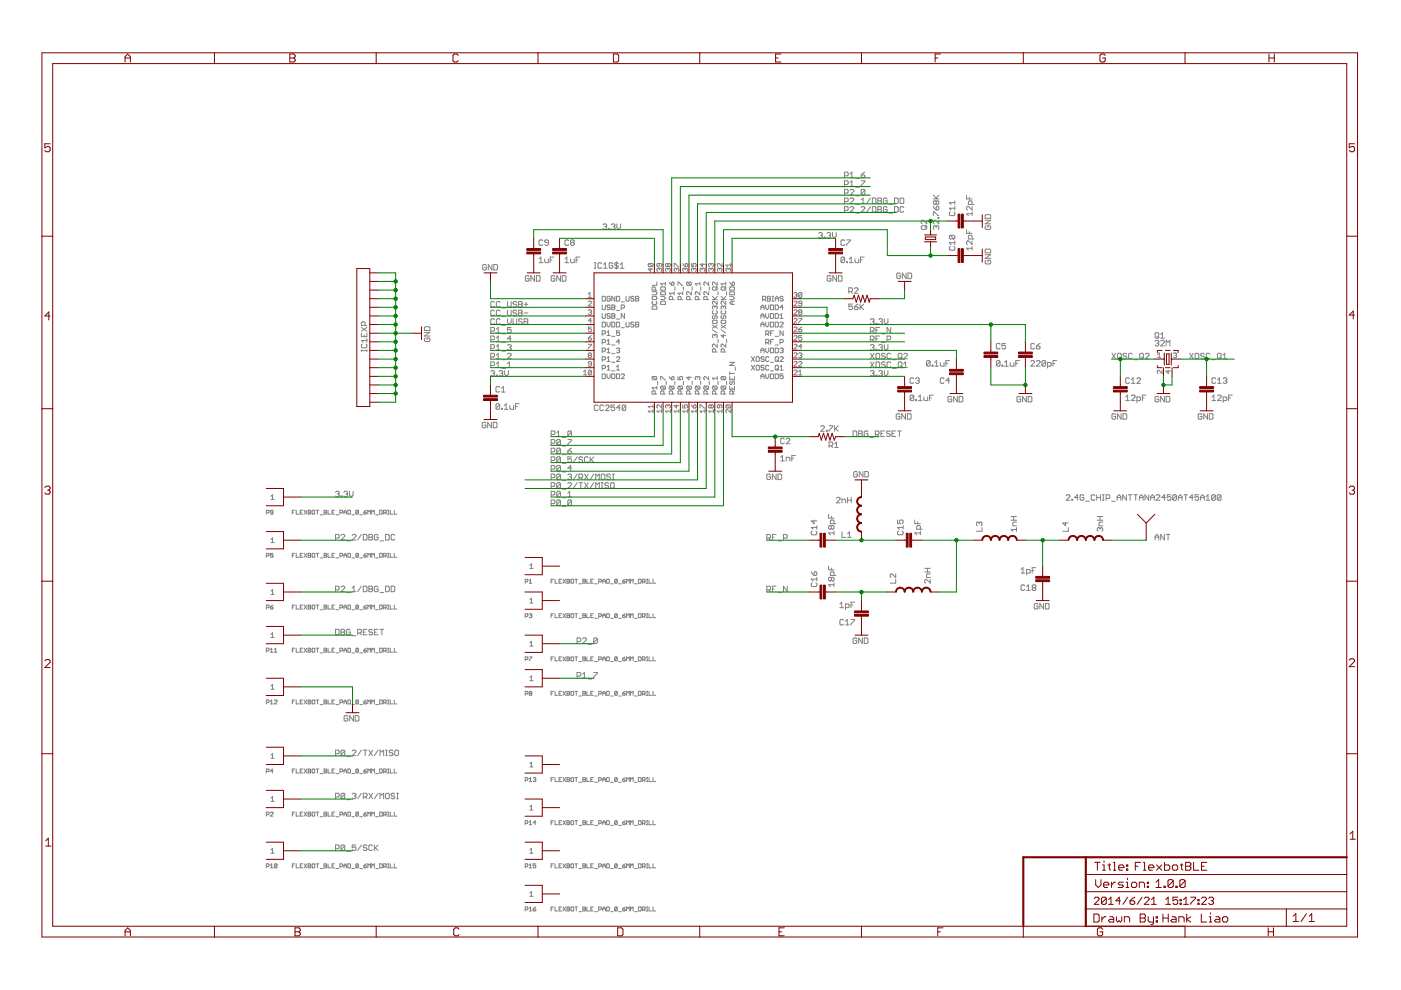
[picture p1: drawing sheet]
<svg xmlns="http://www.w3.org/2000/svg" width="297mm" height="210mm" viewBox="0 0 297 210" stroke-linecap="round" stroke-linejoin="round" font-family="sans-serif">
<g fill="none" stroke="#808080" stroke-width=".21">
<path d="M179 37.3h.6l.2-.2v-.4l-.2-.2h-.6v1.2M179 39.1h.6l.2-.2v-.4l-.2-.2h-.6v1.2M180.2 38.7l.4-.4v1.2M180.2 36.9l.4-.4v1.2M180.2 39.5h.8M180.2 37.7h.8M181.4 39.7h.8M181.4 37.9h.8M182.6 37.1h.6l.2 .4-.2 .2h-.4l-.2-.2zM182.6 38.3h.8v.2l-.8 .8v.2M183.4 36.5l-.8 .6M103.1 56.3l-.2-.2h-.3l-.3 .2v.7l.3 .2h.3l.2-.2v-.3h-.4"/>
<path d="M104.3 56.1v1.1l-.8-1.1v1.1M104.7 56.1h.6l.2 .2v.7l-.2 .2h-.6zM112.2 58.6l-.2-.2h-.4l-.2 .2v.8l.2 .2h.4l.2-.2v-.4h-.4M113.3 58.4v1.2l-.8-1.2v1.2M113.7 58.4h.6l.2 .2v.8l-.2 .2h-.6zM114.3 55.7h.8M114.3 54.9l.4-.4v1.2M115.1 51.1l-.2-.2h-.4l-.2 .2v.7l.2 .2h.4l.2-.2M115.5 54.9v.6l.2 .2h.6v-.8M116.3 51.4h-.6l-.2-.2 .2-.3h.4l.2 .2v.7l-.2 .2h-.4l-.2-.2M116.6 55.1h.5M117.4 54.5h-.8v1.2"/>
<path d="M117.6 58.6l-.1-.2h-.4l-.2 .2v.8l.2 .2h.4l.1-.2v-.4h-.4M118.8 58.4v1.2l-.8-1.2v1.2M119.2 58.4h.6l.2 .2v.8l-.2 .2h-.6zM119.8 55.7h.8M119.8 54.9l.4-.4v1.2M120.6 51.1l-.2-.2h-.4l-.2 .2v.7l.2 .2h.4l.2-.2M121 54.9v.6l.2 .2h.6v-.8M121.2 51.4l-.2-.2 .2-.3h.4l.2 .2-.2 .3M121.2 51.4l-.2 .2 .2 .4h.4l.2-.2-.2-.4M121.2 51.4h.4M122.2 55.1h.3M122.9 54.5h-.7v1.2"/>
<path d="M126 55.7h.4M126 56.9h.4M126.2 55.7v1.2M127.6 55.9l-.2-.2h-.4l-.2 .2v.8l.2 .2h.4l.2-.2M127.8 47.7l.2-.2h.4l.2 .2-.2 .3M128 56.1l.4-.4v1.2M128 56.9h.8M128.2 48h.2M128.4 48l.2 .3-.2 .3h-.4l-.2-.1M129 48.5h.2v.1h-.2zM129.6 47.7l.2-.2h.4l.2 .2-.2 .3M129.9 55.9l-.2-.2h-.4l-.1 .2v.8l.1 .2h.4l.2-.2v-.4h-.4"/>
<path d="M130 48h.2M130.2 48l.2 .3-.2 .3h-.4l-.2-.1M130.7 55.5v1.6M130.8 47.5v.8l.4 .3 .4-.3v-.8M131.1 55.9l-.2-.2h-.4l-.2 .4 .2 .2h.4l.2 .4-.2 .2h-.4l-.2-.2M131.5 56.9h.8M131.5 56.1l.4-.4v1.2M137.6 55.9l-.2 .1v.4l.2 .1h.7M137.6 55.9h.7l.2 .1v.4l-.2 .1M137.6 55.9l.7 .6M137.9 56.9v.7l-.5-.6h1.1M139.3 59.8v.7h-1"/>
<path d="M139.8 55.9v.5l-.2 .1-.3-.1v-.4l.1-.1h.7l.2 .1-.2 .5M139.8 57l.2-.1 .3 .1-.2 .6M139.8 57l-.2-.1-.3 .1v.4l.1 .2M139.8 57v.2M141.1 59.8v.7M141.6 57l.2-.1 .3 .1v.4l-.2 .2M141.6 56l-.2-.1-.3 .1v.4l.2 .1 .3-.1M141.6 57l-.2-.1-.3 .1v.4l.2 .2M141.6 56l.2-.1 .3 .1v.4l-.2 .1-.3-.1M141.6 56v.4M141.6 57v.2M141.9 59.8l.5 .7"/>
<path d="M142.4 60l.2-.2 .3 .2v.3l-.2 .2h-.3zM142.9 56.5v-.6l1 .6M143.4 57l.2-.1 .3 .1v.4l-.1 .2M143.4 57v.2M143.4 57l-.1-.1-.4 .1v.4l.2 .2M144.8 55.9l.5 .6M145.3 56l.1-.1 .4 .1v.4l-.2 .1h-.3zM145.3 57l-.2-.1-.3 .1v.4l.1 .2M145.3 57l.1-.1 .4 .1v.4l-.2 .2M145.3 57v.2M145.7 59.8l-.1 .2v.3l.1 .2h.7M145.7 59.8h.7l.2 .2v.3l-.2 .2"/>
<path d="M145.7 59.8l.7 .7M146.6 55.9v.6h.5l-.2-.3 .2-.3h.3l.2 .1v.4l-.2 .1M147.1 57l.2-.1 .3 .1v.4l-.2 .2M147.1 57v.2M147.1 57l-.2-.1-.3 .1 .1 .6M148.4 59.8v.7M148.9 57l.2-.1 .3 .1v.4l-.1 .2M148.9 57l-.1-.1-.4 .1v.4l.2 .2M148.9 55.9v.6l-.5-.5h1M148.9 57v.2M150.2 59.8v.7l-.6-.7-.4 .2v.3l.2 .2M150.7 56l.2-.1 .4 .1v.4l-.2 .1"/>
<path d="M150.7 57l-.1-.1-.4 .1v.4l.2 .2M150.7 56l-.1-.1-.4 .1v.4l.2 .1M150.7 57l.2-.1 .4 .1v.4l-.2 .2M150.7 56v.2M150.7 57v.2M152.1 59.8v.7l-.9-.7-.2 .2v.3l.2 .2M152.6 57l.2-.1 .3 .1v.4l-.2 .2M152.6 57l-.2-.1-.3 .1v.4l.2 .2M152.6 57v.2M153.1 55.9v.6l-.7-.6-.3 .1v.4l.2 .1M153.9 59.8v.7M154.4 57l.2-.1 .3 .1v.4l-.2 .2"/>
<path d="M154.4 57l-.2-.1-.3 .1v.4l.2 .2M154.4 57v.2M154.7 59.8l.5 .7M154.9 55.9v.6M154.9 56.2h-1l.3 .3M155.2 60l.4-.2 .1 .2v.3l-.1 .2h-.4zM173.6 49.5l.2-.2h.3l.2 .2-.2 .4M173.9 49.9h.2M174.1 49.9l.2 .2-.2 .4h-.3l-.2-.2M174.7 50.3h.2v.2h-.2zM175.3 49.5l.2-.2h.4l.2 .2-.2 .4M175.7 49.9h.2"/>
<path d="M175.9 49.9l.2 .2-.2 .4h-.4l-.2-.2M176.2 58.6l-.2-.2h-.4l-.2 .2v.8l.2 .2h.4l.2-.2v-.4h-.4M176.5 49.3v.8l.4 .4 .4-.4v-.8M177.4 58.4v1.2l-.8-1.2v1.2M177.8 58.4h.5l.2 .2v.8l-.2 .2h-.5zM179 42.8h.6l.2-.2v-.4l-.2-.2h-.6v1.2M179 40.9h.6l.2-.2v-.4l-.2-.1h-.6v1.1M179 44.6h.6l.2-.2v-.4l-.2-.2h-.6v1.2M179.1 51.1l-.2-.2h-.4l-.2 .2v.7l.2 .2h.4l.2-.2M179.1 54.7l-.2-.2h-.4l-.2 .2v.8M179.1 54.7v.8l-.2 .2h-.4l-.2-.2M179.1 54.7l-.8 .8"/>
<path d="M179.5 55.5h.2v.2h-.2zM179.5 50.9h.8v.2l-.8 .7v.2M180.1 55.7h.8M180.1 54.9l.4-.4v1.2M180.2 40.3l.2-.1h.4l.2 .1v.3l-.8 .7h.8M180.2 42.2l.2-.2h.4l.2 .2v.2l-.8 .8h.8M180.2 44l.2-.2h.4l.2 .2v.2l-.8 .8h.8M181.3 54.9v.6l.2 .2h.6v-.8M181.4 43.3h.8M181.4 41.5h.8M181.4 45.2h.8M182.4 55.1h.4"/>
<path d="M182.6 42.4l.4-.4v1.2M182.6 44l.2-.2h.4l.2 .2v.2l-.8 .8h.8M182.6 43.2h.8M183.2 54.5h-.8v1.2M183.4 40.3v.8l-.2 .2h-.4l-.2-.2M183.4 40.3l-.2-.1h-.4l-.2 .1v.8M183.4 40.3l-.8 .8M184.6 42l-.8 1.2M184.6 43.8l-.8 1.2M185 43.8h.5l.2 .2v.8l-.2 .2h-.5zM185 42h.5l.2 .2v.8l-.2 .2h-.5zM186.1 42.6h.6"/>
<path d="M186.1 42h.6l.2 .2-.2 .4 .2 .4-.2 .2h-.6zM186.1 43.8h.6l.2 .2-.2 .4 .2 .4-.2 .2h-.6zM186.1 44.4h.6M188.1 42.2l-.2-.2h-.4l-.2 .2v.8l.2 .2h.4l.2-.2v-.4h-.4M188.1 44l-.2-.2h-.4l-.2 .2v.8l.2 .2h.4l.2-.2v-.4h-.4M188.5 43.3h.8M188.5 45.2h.8M189.7 43.8h.5l.2 .2v.8l-.2 .2h-.5zM189.7 42h.5l.2 .2v.8l-.2 .2h-.5zM190.8 42h.6l.2 .2v.8l-.2 .2h-.6zM190.9 58.1l-.2-.2h-.4l-.2 .2v.8l.2 .2h.4l.2-.2v-.4h-.4M191.6 44l-.2-.2h-.4l-.2 .2v.8l.2 .2h.4l.2-.2"/>
<path d="M192.1 57.9v1.2l-.8-1.2v1.2M192.5 57.9h.6l.2 .2v.8l-.2 .2h-.6zM195.5 47.9h.8l.2 .1v.5l-.2 .1h-.8l-.2-.1v-.5zM196.5 46.7v.8l-.8-.8-.4 .2v.4l.2 .2M196.5 47.9l-.4 .4M197.9 45.7v-.8h.2l.8 .8h.2M197.9 43.7l.6 .8M197.9 42.2h1.2M197.9 41.4l.8 .8M198.5 48l-.2-.1-.4 .1v.5l.2 .1M198.5 42.8l-.2-.2-.4 .2v.3l.2 .2 .4-.2M198.5 48l.2-.1 .4 .1v.5l-.2 .1"/>
<path d="M198.5 42.8v.3M198.5 48v.3M198.5 42.8l.2-.2 .4 .2v.3l-.2 .2-.4-.2M198.7 43.7l.4 .2v.4l-.2 .2h-.4v-.6zM198.9 46.1h.2v.2h-.2zM199.1 46.7v.8l-.8-.8-.4 .2v.4l.2 .2M199.1 41.4l-.6 .6M201.5 49.9l-.2 .2v.4l.2 .2h.7M201.5 49.9h.7l.2 .2v.4l-.2 .2M201.5 52.3l-.2 .2v.3l.2 .2h.7l.2-.2v-.3l-.2-.2M201.5 44.9l-.2 .2v.4l.2 .2h.7l.2-.2v-.4l-.2-.2M201.5 49.9l.7 .8"/>
<path d="M202.4 42.6v.7M202.4 43.8v.7M202.4 51.1v.8M202.4 51.5h-1.1l.4 .4M202.4 44.2h-1.1l.4 .3M202.4 43h-1.1l.4 .3M204.9 41.4v.8h1.2M204.9 48.7v.8h1.2M205.5 41.8v.4M205.5 49.1v.4M206.1 43.8v.7l-.8-.7-.4 .2v.3l.2 .2M206.1 43.3v-.5l-.2-.2h-.4l-.2 .2v.5h1.2"/>
<path d="M206.1 52.6h-1.2l.4 .4M206.1 44.9v.8M206.1 50.7v-.6l-.2-.2h-.4l-.2 .2v.6h1.2M206.1 51.1v.8l-.8-.8-.4 .2v.4l.2 .2M206.1 52.3v.7M206.1 45.3h-1.2l.4 .4M208.9 46.7h1.1l-1.1 .8h1.1M208.9 45.7l.2-.2h.7l.2 .2v.6h-1.1zM208.9 54h1.1l-1.1 .8h1.1M209.1 47.9l-.2 .1v.5l.2 .1h.7l.2-.1v-.5l-.2-.1h-.4v.4M209.1 52.8h.7l.2 .2v.6h-1.1v-.6zM209.1 55.2l-.2 .2v.4l.2 .2h.7l.2-.2v-.4l-.2-.2h-.4v.4"/>
<path d="M76.6 74.3h1.2M76.6 70.6v.8h1.2v-.8M76.6 74.1v.4M76.6 69.4l1.2 .8M76.8 73l-.2 .2v.4l.2 .1h.8l.2-.1v-.4l-.2-.2M77.2 71v.4M77.4 69v-.6l-.2-.2h-.4l-.2 .2v.6h1.2M77.8 72.2h-1.2l.4 .4M77.8 71.8v.8M77.8 74.1v.4M77.8 69.4l-1.2 .8M90 70.5h1.1l-1.1 .7h1.1"/>
<path d="M90.2 71.6l-.2 .2v.4l.2 .2h.8l.1-.2v-.4l-.1-.2h-.4v.4M90.2 69.3h.8l.1 .2v.6h-1.1v-.6zM104.1 72h.5l.2-.2v-.4l-.2-.2h-.5v1.2M104.1 77.5h.5l.2-.2v-.4l-.2-.2h-.5v1.2M104.1 78.8l.1-.2h.4l.2 .2-.2 .3M104.1 70.2h.5l.2-.2v-.4l-.2-.2h-.5v1.2M104.1 73.9h.5l.2-.2v-.4l-.2-.2h-.5v1.2M104.1 75.7h.5l.2-.2v-.4l-.2-.2h-.5v1.2M104.4 79.1h.2M104.6 79.1l.2 .3-.2 .3h-.4l-.1-.2M104.8 64.1l-.2-.2h-.4l-.1 .2v.8l.1 .2h.4l.2-.2M104.8 66l-.2-.2h-.4l-.1 .2v.7l.1 .2h.4l.2-.2"/>
<path d="M104.8 67.8l-.2-.2h-.4l-.1 .2v.8l.1 .2h.4l.2-.2M105.2 72.4h.8M105.2 79.5h.2v.2h-.2zM105.2 74.3h.8M105.2 69.8l.4-.4v1.2M105.2 71.6l.4-.4v1.2M105.2 73.5l.4-.4v1.2M105.2 75.3l.4-.4v1.2M105.2 77.1l.4-.4v1.2M105.2 70.6h.8M105.2 77.9h.8M105.2 76.1h.8"/>
<path d="M105.8 78.8l.2-.2h.4l.2 .2-.2 .3M106 64.1l-.2-.2h-.4l-.2 .2v.8l.2 .2h.4l.2-.2M106 67.8l-.2-.2h-.4l-.2 .2v.8l.2 .2h.4l.2-.2M106 66l-.2-.2h-.4l-.2 .2v.7l.2 .2h.4l.2-.2M106.2 79.1h.2M106.4 65.3h.8M106.4 78.1h.8M106.4 79.1l.2 .3-.2 .3h-.4l-.2-.2M106.4 70.8h.8M106.4 72.6h.8M106.4 74.4h.8M106.4 67.1h.8"/>
<path d="M106.4 76.3h.8M106.4 69h.8M107 78.6v.8l.4 .3 .4-.3v-.8M107.6 63.9v1l.2 .2h.4l.2-.2v-1M107.6 75.1l.2-.2h.4l.2 .2v.2l-.8 .8h.8M107.6 73.3l.2-.2h.4l.2 .2-.2 .4M107.6 65.8v.9l.2 .2h.4l.2-.2v-.9M107.6 67.6v.8l.4 .4 .4-.4v-.8M107.6 77.9h.8M107.6 77.1l.4-.4v1.2M108 73.7h.2M108.2 73.7l.2 .2-.2 .4h-.4l-.2-.2"/>
<path d="M108.4 69.4h-.8v.6l.4-.2 .4 .2v.4l-.2 .2h-.4l-.2-.2M108.4 71.8h-.8l.6-.6v1.2M108.8 67.6v1l.2 .2h.4l.2-.2v-1M109.6 64.1l-.2-.2h-.4l-.2 .4 .2 .2h.4l.2 .4-.2 .2h-.4l-.2-.2M109.6 66l-.2-.2h-.4l-.2 .3 .2 .3h.4l.2 .3-.2 .2h-.4l-.2-.2M110 63.9h.5l.2 .2-.2 .4 .2 .4-.2 .2h-.5zM110 64.5h.5M110 65.8h.5l.2 .2-.2 .4 .2 .3-.2 .2h-.5zM110 66.4h.5M110.7 67.8l-.2-.2h-.3l-.2 .2 .2 .4h.3l.2 .2-.2 .4h-.3l-.2-.2M111.1 67.6h.6l.2 .2-.2 .4 .2 .4-.2 .2h-.6zM111.1 68.2h.6"/>
<path d="M111.1 64.5h.8M111.1 66.4h.8M111.5 64.1v.8M123.7 78.8l.4-.3v1M123.7 79.5h.7M124.7 64l.2-.1 .5 .1-.7 .9h.7M124.7 65.8l.2-.1h.3l.2 .1-.2 .4M124.7 71.7h.5l.2 .3-.2 .2h-.3l-.2-.2zM124.7 73h.7l-.7 1M124.7 62.4l.4-.4v1M124.7 63h.7M124.9 75.3l-.2-.1 .2-.4h.3l.2 .2-.2 .3"/>
<path d="M124.9 75.3h.3M124.9 75.3l-.2 .2 .2 .3h.3l.2-.1-.2-.4M125.1 66.2h.1M125.2 66.2l.2 .2-.2 .3h-.3l-.2-.2M125.4 77.2h-.5l-.2-.2 .2-.4h.3l.2 .2v.7l-.2 .2h-.3l-.2-.2M125.4 68h-.7l.5-.5v1M125.4 78.7l-.2-.2h-.3l-.2 .2v.6M125.4 69.3h-.7v.5l.4-.1 .3 .1-.2 .5h-.3l-.2-.1M125.4 78.7v.6l-.2 .2h-.3l-.2-.2M125.4 71.2l-.7 .5M125.4 78.7l-.7 .6M127.7 78.1h.5l.2-.1v-.4l-.2-.2h-.5v1.1"/>
<path d="M127.7 64.7v.8l.1 .2h.4l.2-.2v-.8M127.7 66.5v.8l.1 .2h.4l.2-.2v-.8M127.7 62.8h.5l.2 .2v.7l-.2 .1h-.5zM127.7 68.3h.5l.2 .2v.7l-.2 .1h-.5zM127.7 70.8h.5l.2-.1v-.4l-.2-.2h-.5v1M127.7 72.6h.5l.2-.1v-.4l-.2-.1h-.5v1M127.7 74.5h.5l.2-.5-.2-.2h-.5v1M127.7 76.3h.5l.2-.2v-.3l-.2-.2h-.5v1M127.7 79.3h.5l.2 .2v.6l-.2 .2h-.5zM128.7 68.3v.7l.3 .3 .4-.3v-.7M128.7 79.3v.7l.3 .3 .4-.3v-.7M128.7 70.5l.3-.4v1"/>
<path d="M128.7 72.3l.3-.3v1M128.7 74.1l.3-.3v1M128.7 76l.3-.4v1M128.7 77.8l.3-.4v1.1M128.7 71.1h.7M128.7 73h.7M128.7 74.8h.7M128.7 76.6h.7M128.7 78.5h.7M129.4 64.8l-.2-.1h-.3l-.2 .1 .2 .4h.3l.2 .1-.2 .4h-.3l-.2-.2M129.4 66.7l-.2-.2h-.3l-.2 .2 .2 .3h.3l.2 .2-.2 .3h-.3l-.2-.2M129.4 63l-.2-.2h-.3l-.2 .2v.7l.2 .1h.3l.2-.1v-.4h-.4"/>
<path d="M129.7 64.7h.5l.2 .1-.2 .4 .2 .3-.2 .2h-.5zM129.7 79.3h.5l.2 .2v.6l-.2 .2h-.5zM129.7 78.6h.7M129.7 66.5h.5l.2 .2-.2 .3 .2 .3-.2 .2h-.5zM129.7 68.3h.5l.2 .2v.7l-.2 .1h-.5zM129.7 65.2h.5M129.7 67h.5M129.7 71.3h.7M129.7 73.2h.7M129.7 75h.7M129.7 76.8h.7M130.4 62.8v1l-.7-1v1"/>
<path d="M130.7 62.8h.5l.2 .2v.7l-.2 .1h-.5zM130.7 68.3h.5l.2 .2v.7l-.2 .1h-.5zM130.7 79.3h.5l.2 .2v.6l-.2 .2h-.5zM130.7 74l.2-.2h.3l.2 .2-.2 .3M130.7 75.8l.2-.2h.3l.2 .2-.7 .8h.7M130.7 65.8h.7M130.7 67.6h.7M130.7 78.5h.7M130.7 77.8l.3-.4v1.1M131 74.3h.2M131.2 74.3l.2 .2-.2 .3h-.3l-.2-.2M131.4 70.1h-.7v.6l.3-.2 .4 .2-.2 .4h-.3l-.2-.1"/>
<path d="M131.4 72.5h-.7l.5-.5v1M131.7 64h.7M131.7 65.3h.5l.2-.5-.2-.1h-.5v1M131.7 79.5l.2-.2h.3l.2 .2v.1l-.7 .7h.7M131.7 69.5h.7M132.4 66.5v1l-.7-1v1M132.7 68.3v.9l.2 .1h.3l.2-.1v-.9M132.7 62.8v.9l.2 .1h.3l.2-.1v-.9M134.4 63l-.2-.2h-.3l-.1 .4 .1 .1h.3l.2 .4-.2 .1h-.3l-.1-.1M134.4 68.5l-.2-.2h-.3l-.1 .3 .1 .2h.3l.2 .4-.2 .1h-.3l-.1-.1M134.7 62.8h.6l.1 .2-.1 .3 .1 .4-.1 .1h-.6zM134.7 63.3h.6"/>
<path d="M134.7 68.3h.6l.1 .2-.1 .3 .1 .4-.1 .1h-.6zM134.7 68.8h.6M138.3 61.8h.8l.2 .2-.2 .5h-.8M138.4 64.9h.7l.2 .1v.6h-1v-.6zM138.4 62.8h.7l.2 .2v.4l-.2 .1h-.7l-.1-.1zM138.4 63.9l-.1 .1 .1 .5h.7l.2-.1v-.4l-.2-.1M138.4 79.8l-.1 .2 .1 .5h.7M138.4 79.8h.7l.2 .2v.3l-.2 .2M138.4 79.8l.7 .7M138.9 61.5v-.5l-.2-.2h-.3l-.1 .2v.5h1M140.1 62.8h.7l.3 .4-.3 .3h-.7M140.3 63.9h.6l.2 .1v.5h-1v-.5z"/>
<path d="M140.3 60.8h.6l.2 .2v.5h-1v-.5zM140.3 61.8h.6l.2 .2v.5h-1v-.5zM141.1 60.2h-1l.3 .3M141.9 79.8l.5 .7M142.6 63.5v-.5l-.2-.2h-.3l-.2 .2v.5h1M142.9 62.2h-1l.3 .3M142.9 61.8v.7M143.1 60.8v.7M143.7 79.8v.7h.6l-.2-.3 .2-.4 .4 .2v.3l-.1 .2M143.7 60.5v-.7l1 .7M144.4 63.5v-.5l-.1-.2h-.4l-.2 .2v.5h1M144.7 62.2h-1l.4 .3"/>
<path d="M144.7 61.8v.7M144.9 60.8v.7M146.1 79.8v.7l-.5-.5h1M146.2 63.5v-.5l-.1-.2h-.4l-.1 .2v.5h1M146.6 61.8v.7l-.7-.7-.3 .2 .1 .5M146.7 60.8v.7M148.1 63.5v-.5l-.5-.2-.2 .2v.5h1M148.4 61.8v.7l-.7-.7-.3 .2 .2 .5M148.4 60.2h-1l.3 .3M148.6 60.8v.7M149.9 63.5v-.5l-.2-.2h-.3l-.2 .2v.5h1M150.2 79.8v.7l-.8-.7-.2 .2v.3l.2 .2"/>
<path d="M150.2 61.8v.7l-.6-.7-.4 .2 .2 .5M150.4 60.8v.7M151 63.5h1.1M151 69.9l1.1 .7M151 68.9l1.1 .7M151 62.8l.7 .7M151.2 60.8h.7l.2 .2v.3l-.2 .2h-.7l-.2-.2v-.3zM151.2 65.9l-.2 .1v.4l.2 .1h.7l.2-.1v-.4l-.2-.1M151.2 66.9l-.2 .2v.3l.2 .2 .4-.2v-.3l.1-.2 .4 .2v.3l-.2 .2M151.2 67.9h.7l.2 .2v.3l-.2 .2h-.7l-.2-.2v-.3zM151.6 65l-.2-.1-.4 .1v.4l.2 .2M151.6 65l.1-.1 .4 .1v.4l-.2 .2"/>
<path d="M151.6 71.1l-.2-.2-.4 .2v.3l.2 .2M151.6 71.1l.1-.2 .4 .2v.3l-.2 .2M151.6 65v.2M151.6 71.1v.2M151.7 74.6v-.5l-.1-.1h-.4l-.2 .1v.5h1.1M152.1 63.9v.6l-.9-.6-.2 .1v.4l.2 .1M152.1 73v.6l-.7-.6-.4 .1 .2 .5M152.1 79.8v.7M152.1 68.9l-1.1 .7M152.1 62.8l-.5 .6M152.1 60.8l-.4 .4M152.2 61.8v.7"/>
<path d="M152.2 71.9v.7M152.9 61l.2-.2h.6l.2 .2v.3l-.2 .2h-.6l-.2-.2zM152.9 62.8l.7 .7M152.9 63.5h1M152.9 69.9l1 .7M152.9 68.9l1 .7M153.1 79.8l-.2 .2v.3l.2 .2h.6M153.1 79.8h.6l.2 .2v.3l-.2 .2M153.1 65.9l-.2 .1v.4l.2 .1h.6l.2-.1v-.4l-.2-.1M153.1 66.9l-.2 .2v.3l.3 .2 .2-.2v-.3l.3-.2 .2 .2v.3l-.2 .2M153.1 67.9h.6l.2 .2v.3l-.2 .2h-.6l-.2-.2v-.3zM153.1 79.8l.6 .7"/>
<path d="M153.4 65l-.2-.1-.3 .1v.4l.2 .2M153.4 65l.2-.1 .3 .1v.4l-.2 .2M153.4 70.9v.7l-.5-.5h1M153.4 65v.2M153.6 74.6v-.5l-.2-.1h-.3l-.2 .1v.5h1M153.9 63.9v.6l-.7-.6-.3 .1v.4l.2 .1M153.9 73v.6l-.8-.6-.2 .1 .2 .5M153.9 68.9l-1 .7M153.9 62.8l-.5 .6M153.9 60.8l-.3 .4M153.9 60.2h-1l.3 .3M154.1 61.8v.7"/>
<path d="M154.1 71.9v.7M154.7 62l.2-.2h.7l.1 .2v.5h-1zM154.7 76.8h1l-1 .7h1M154.7 79.8v.7h1v-.7M154.7 78.8v.7M154.7 79.2h1M154.7 62.8h.7l.3 .4-.3 .3h-.7M154.9 60.8h.7l.1 .2v.5h-1v-.5zM155.2 63.9v.6M155.7 63.9h-.7l-.3 .3 .3 .3h.7M155.9 77.8v.7M159.3 77.4l.7 1.1"/>
<path d="M159.3 75.6l.7 1M160 77.4l-.7 1.1M160 75.6l-.7 1M160.5 77.4h.3l.2 .2v.7l-.2 .2h-.3l-.2-.2v-.7zM160.5 75.6h.3l.2 .2v.7l-.2 .1h-.3l-.2-.1v-.7zM161.3 65.2h.7M161.3 67h.7M161.3 68.8h.7M161.3 74.3h.7M161.3 65.7v-.7l.4-.3 .3 .3v.7M161.3 67.5v-.7l.4-.3 .3 .3v.7M161.3 69.3v-.7l.4-.3 .3 .3v.7"/>
<path d="M161.3 74.8v-.7l.4-.3 .3 .3v.7M161.3 79.8h.7M161.7 63.5h.5l.1-.2v-.3l-.1-.2h-.5v1M162 77.6l-.2-.2h-.3l-.2 .4 .2 .2h.3l.2 .3-.2 .2h-.3l-.2-.2M162 75.8l-.2-.2h-.3l-.2 .4 .2 .1h.3l.2 .4-.2 .1h-.3l-.2-.1M162 63.5l.3 .3M162.3 70.8h.5l.2-.1v-.4l-.2-.2h-.5v1M162.3 72.6h.5l.2-.1v-.4l-.2-.1h-.5v1M162.3 79.3v.7l.4 .3 .3-.3v-.7M162.3 64.7v.6l.4 .4 .3-.4v-.6M162.3 66.5v.7l.4 .3 .3-.3v-.7M162.3 68.3v.7l.4 .3 .3-.3v-.7"/>
<path d="M162.3 73.8v.7l.4 .3 .3-.3v-.7M162.7 72.6l.3 .4M162.7 70.8l.3 .3M162.7 62.8h.5l.1 .2-.1 .3 .1 .4-.1 .1h-.5zM162.7 63.3h.5M163 77.6l-.2-.2-.5 .2v.7l.2 .2 .5-.2M163 75.8l-.2-.2-.5 .2v.7l.2 .1 .5-.1M163.3 64.7h.6l.1 .1v.7l-.1 .2h-.6zM163.3 66.5h.6l.1 .2v.6l-.1 .2h-.6zM163.3 68.3h.6l.1 .2v.7l-.1 .1h-.6zM163.3 73.8h.6l.1 .2v.6l-.1 .2h-.6zM163.3 79.3h.6l.1 .2v.6l-.1 .2h-.6z"/>
<path d="M163.3 78.6h.7M163.3 72.5h.4M163.3 76.8h.7M163.3 70.7h.4M163.7 63.8h.3M163.7 62.8h.3M163.9 62.8v1M164 70.1h-.7v1M164 72h-.7v1M164.4 64.7h.5l.1 .1v.7l-.1 .2h-.5zM164.4 73.8h.5l.1 .2v.6l-.1 .2h-.5zM164.4 75.8l.1-.2h.4l.1 .2v.7l-.1 .1h-.4l-.1-.1z"/>
<path d="M164.4 63.3h.6M164.4 66.5h.5l.1 .2v.6l-.1 .2h-.5zM164.4 68.3h.5l.1 .2v.7l-.1 .1h-.5zM164.4 71.3h.6M164.4 73.2h.6M164.4 79.3h.5l.1 .2v.6l-.1 .2h-.5zM164.4 63.8v-.6l.3-.4 .3 .4v.6M164.5 77.4h.4l.1 .2v.7l-.1 .2h-.4l-.1-.2v-.7zM164.7 78.1l.3 .4M164.7 76.3l.3 .3M165.4 67.5h.7M165.4 68.5l.1-.2h.4l.2 .2-.7 .8h.7"/>
<path d="M165.4 72.6h.5l.2-.1v-.4l-.2-.1h-.5v1M165.4 74l.1-.2h.4l.2 .2-.2 .3M165.4 75.8l.1-.2h.4l.2 .2-.7 .8h.7M165.4 78.5h.7M165.4 77.8l.3-.4v1.1M165.4 66.8l.3-.3v1M165.7 74.3h.2M165.9 74.3l.2 .2-.2 .3h-.4l-.1-.2M166.1 65.2h-.7l.5-.5v1M166.1 79.3h-.7v.5l.3-.2 .4 .2-.2 .5h-.4l-.1-.2M166.1 63l-.2-.2h-.4l-.1 .2 .1 .3h.4l.2 .2-.2 .3h-.4l-.1-.1M166.1 70.1v1l-.7-1v1"/>
<path d="M168.3 76.8l.2-.2h.3l.2 .2-.7 .9h.7M168.3 64l.2-.1 .5 .1-.7 .9h.7M168.3 65.8l.2-.1h.3l.2 .1-.7 .9h.7M168.3 62.2l.2-.2h.3l.2 .2-.2 .3M168.3 73.2l.2-.2h.3l.2 .2-.7 .8h.7M168.3 75l.2-.2h.3l.2 .2-.7 .8h.7M168.3 78.7l.2-.2h.3l.2 .2v.1l-.7 .7h.7M168.3 67.7l.2-.2h.3l.2 .2-.7 .8h.7M168.3 69.5l.2-.2h.3l.2 .2v.2l-.7 .6h.7M168.3 71.3l.2-.1h.3l.2 .1-.7 .9h.7M168.7 62.5h.1M168.8 62.5l.2 .2-.2 .3h-.3l-.2-.1"/>
<path d="M169.3 76.8l.2-.2h.3l.2 .2-.7 .9h.7M169.3 75l.2-.2h.3l.2 .2-.2 .3M169.3 67.5h.7l-.7 1M169.3 69.8h.5l.2 .4-.2 .1h-.3zM169.3 79.5h.7M169.3 78.8l.4-.3v1M169.5 66.2l-.2 .2 .2 .3h.3l.2-.2-.2-.3M169.5 66.2l-.2-.2 .2-.3h.3l.2 .1-.2 .4M169.5 66.2h.3M169.7 75.3h.1M169.8 75.3l.2 .2-.2 .3h-.3l-.2-.1M170 64.3h-.5l-.2-.1 .2-.3 .5 .1v.7l-.2 .2h-.3l-.2-.2"/>
<path d="M170 71.2h-.7v.5l.4-.2 .3 .2v.3l-.2 .2h-.3l-.2-.2M170 69.3l-.7 .5M170 62.2v.7l-.2 .1h-.3l-.2-.1M170 73.5h-.7l.5-.5v1M170 62.2l-.2-.2h-.3l-.2 .2v.7M170 62.2l-.7 .7M180 61.8h.6l.1-.2v-.4l-.1-.2h-.6v1.2M180.4 61.8l.3 .4M180.7 64.5h-.7v.6l.4-.2 .3 .2v.3l-.1 .3h-.5l-.1-.3M181.1 65.1h.6l.2 .3-.2 .3h-.4l-.2-.3zM181.1 61.2l.2-.2h.4l.2 .2v.2l-.8 .8h.8M181.9 64.5l-.8 .6"/>
<path d="M182.3 64.5v1.2M182.5 65.1l.6 .6M183.1 64.5l-.8 .8M184.5 67.8l.2-.2h.4l.2 .2-.2 .4M184.5 70.2h.6l.2-.2v-.4l-.2-.2h-.6v1.2M184.5 78.8l.2-.2h.4l.2 .2-.2 .3M184.5 72h.6l.2-.2v-.4l-.2-.2h-.6v1.2M184.5 73.3l.2-.2h.4l.2 .2-.2 .4M184.5 74.9l.8 1.2M184.5 76.7l.8 1.2M184.9 79.1h.2M184.9 68.2h.2"/>
<path d="M184.9 73.7h.2M184.9 70.2l.4 .4M184.9 72l.4 .4M185.1 79.1l.2 .3-.2 .3h-.4l-.2-.2M185.1 68.2l.2 .2-.2 .4h-.4l-.2-.2M185.1 73.7l.2 .2-.2 .4h-.4l-.2-.2M185.3 74.9l-.8 1.2M185.3 76.7l-.8 1.2M185.7 68.6h.2v.2h-.2zM185.7 79.5h.2v.2h-.2zM185.7 74.1h.2v.2h-.2zM185.7 71.8h.4"/>
<path d="M185.7 70h.4M185.9 74.9h.4l.2 .2v.8l-.2 .2h-.4l-.2-.2v-.8zM185.9 76.7h.4l.2 .2v.8l-.2 .2h-.4l-.2-.2v-.8zM186.3 67.8l.2-.2h.4l.2 .2-.2 .4M186.3 78.8l.2-.2h.4l.2 .2-.2 .3M186.3 73.3l.2-.2h.4l.2 .2-.2 .4M186.5 71.2h-.8v1.2M186.5 69.4h-.8v1.2M186.7 79.1h.2M186.7 68.2h.2M186.7 73.7h.2M186.9 79.1l.2 .3-.2 .3h-.4l-.2-.2"/>
<path d="M186.9 68.2l.2 .2-.2 .4h-.4l-.2-.2M186.9 73.7l.2 .2-.2 .4h-.4l-.2-.2M186.9 70.8h.8M186.9 72.6h.8M187.5 78.6v.8l.4 .3 .4-.3v-.8M187.5 67.6v.8l.4 .4 .4-.4v-.8M187.5 73.1v.8l.4 .4 .4-.4v-.8M187.7 76.9l-.2-.2h-.4l-.2 .4 .2 .2h.4l.2 .4-.2 .2h-.4l-.2-.2M187.7 75.1l-.2-.2h-.4l-.2 .4 .2 .2h.4l.2 .4-.2 .2h-.4l-.2-.2M188.1 72h.6l.1-.2v-.4l-.1-.2h-.6v1.2M188.8 76.9l-.1-.2h-.4l-.2 .2v.8l.2 .2h.4l.1-.2M188.8 75.1l-.1-.2h-.4l-.2 .2v.8l.2 .2h.4l.1-.2"/>
<path d="M188.8 69.4v1.2l-.7-1.2v1.2M189.3 78.1h.7M189.3 76.3h.7M190.4 75.1l.2-.2h.4l.2 .2v.8l-.2 .2h-.4l-.2-.2zM190.6 76.7h.4l.2 .2v.8l-.2 .2h-.4l-.2-.2v-.8zM190.8 75.7l.4 .4M190.8 77.5l.4 .4M191.6 77.1l.4-.4v1.2M191.6 75.1l.2-.2h.4l.2 .2v.2l-.8 .8h.8M191.6 77.9h.8M197.2 76.7l-.2-.2h-.4l-.2 .2v.7M197.2 76.7v.7l-.2 .2h-.4l-.2-.2"/>
<path d="M197.2 76.7l-.8 .7M197.6 77.4h.2v.2h-.2zM198.2 77.6h.8M198.2 76.9l.4-.4v1.1M199.4 76.9v.5l.2 .2h.6v-.7M200.6 77h.3M201.3 76.5h-.7v1.1M212 76.7l-.2-.2h-.4l-.2 .2v.7M212 76.7v.7l-.2 .2h-.4l-.2-.2M212 73l-.2-.2h-.4l-.2 .2v.8l.2 .2h.4l.2-.2M212 76.7l-.8 .7M212.4 77.4h.2v.2h-.2z"/>
<path d="M213 77.6h.8M213 76.9l.4-.4v1.1M213.2 72.8h-.8v.6l.4-.2 .4 .2v.4l-.2 .2h-.4l-.2-.2M214.2 76.9v.5l.2 .2h.6v-.7M215.4 77h.4M216.2 76.5h-.8v1.1M218.6 76.7l.2-.2h.3l.2 .2v.2l-.7 .7h.7M219.3 73l-.2-.2h-.3l-.2 .2v.8l.2 .2h.3l.2-.2M219.7 73.4h.6l.2 .4-.2 .2h-.4l-.2-.2zM219.7 76.7l.2-.2h.4l.2 .2v.2l-.8 .7h.8M220.5 72.8l-.8 .6M221.7 76.7l-.2-.2h-.4l-.2 .2v.7"/>
<path d="M221.7 76.7v.7l-.2 .2h-.4l-.2-.2M221.7 76.7l-.8 .7M222.1 77.6h.6l.2-.2v-.4l-.2-.1h-.6v1.1M223.3 77h.4M224 76.5h-.7v1.1M235.8 74.9l.7 1.2M236.5 74.9l-.7 1.2M237.1 74.9h.4l.2 .2v.8l-.2 .2h-.4l-.2-.2v-.8zM238.9 75.1l-.2-.2h-.4l-.2 .2 .2 .4h.4l.2 .4-.2 .2h-.4l-.2-.2M240.1 75.1l-.2-.2h-.4l-.2 .2v.8l.2 .2h.4l.2-.2M240.5 76.3h.8M241.6 75.1l.3-.2h.3l.2 .2v.8l-.2 .2h-.3l-.3-.2z"/>
<path d="M242 75.7l.4 .4M242.8 75.1l.2-.2h.4l.2 .2v.2l-.8 .8h.8M244.9 72.3l.2-.1h.4l.2 .1-.2 .4M245.1 70.5h.4l.2 .2v.8l-.2 .2h-.4l-.2-.2v-.8zM245.3 72.7h.2M245.3 71.3l.4 .4M245.4 75.8h.7M245.4 75.2l.4-.4v1M245.5 72.7l.2 .2-.2 .4h-.4l-.2-.2M246.1 72.3l.2-.1h.4l.2 .1v.3l-.8 .7h.8M246.1 71.7h.8M246.1 70.9l.4-.4v1.2"/>
<path d="M246.4 78.5v.7l-.7-.7-.3 .2v.3l.1 .2M247.2 73.3v-1.1l.4 .4 .4-.4v1.1M247.7 78.5v.7l-.5-.5h1M248.8 75l.2-.2h.3l.2 .2-.2 .3M249.1 75.3h.2M249.3 75.3l.2 .2-.2 .3h-.3l-.2-.1M252.2 74.9l.8 1.2M253 74.9l-.8 1.2M253.6 74.9h.4l.2 .2v.8l-.2 .2h-.4l-.2-.2v-.8zM255.4 75.1l-.2-.2h-.4l-.2 .4 .2 .2h.4l.2 .4-.2 .2h-.4l-.2-.2M256.5 75.1l-.2-.2h-.4l-.1 .2v.8l.1 .2h.4l.2-.2M256.9 76.3h.8"/>
<path d="M258.3 74.9h.4l.2 .2v.8l-.2 .2h-.4l-.2-.2v-.8zM258.5 75.7l.4 .4M259.3 76.1h.8M259.3 75.3l.4-.4v1.2M103 89.7l-.2-.2h-.4l-.2 .2v.8l.2 .2h.4l.2-.2v-.4h-.4M104.2 89.5v1.2l-.8-1.2v1.2M104.6 89.5h.6l.2 .2v.8l-.2 .2h-.6zM105.9 82.1l-.2-.1h-.4l-.1 .1v.8l.1 .2h.4l.2-.2M105.9 85.8l-.2-.2h-.4l-.1 .2v.8M105.9 85.8v.8l-.2 .2h-.4l-.1-.2M105.9 85.8l-.7 .8M106.3 86.6h.2v.2h-.2z"/>
<path d="M106.3 83.1h.8M106.3 82.3l.4-.3v1.1M106.9 86.8h.8M106.9 86l.4-.4v1.2M108.1 86v.6l.2 .2h.6v-.8M109.3 86.2h.4M110.1 85.6h-.8v1.2M116.9 92.1h.6l.1-.2v-.3l-.1-.2h-.6v1.1M116.9 94h.6l.1-.2v-.4l-.1-.2h-.6v1.2M116.9 95.8h.6l.1-.2v-.4l-.1-.2h-.6v1.2M116.9 97.6h.6l.1-.2v-.4l-.1-.1h-.6v1.1M116.9 99.5h.6l.1-.2v-.4l-.1-.2h-.6v1.2"/>
<path d="M118 91.8l.4-.4v1.1M118 92.5h.8M118.8 93.4l-.2-.2h-.4l-.2 .2v.8M118.8 95.2l-.2-.2h-.4l-.2 .2v.8M118.8 97l-.2-.1h-.4l-.2 .1v.8M118.8 98.9l-.2-.2h-.4l-.2 .2v.8M118.8 93.4v.8l-.2 .2h-.4l-.2-.2M118.8 95.2v.8l-.2 .2h-.4l-.2-.2M118.8 97v.8l-.2 .2h-.4l-.2-.2M118.8 98.9v.8l-.2 .2h-.4l-.2-.2M118.8 97l-.8 .8M118.8 93.4l-.8 .8"/>
<path d="M118.8 95.2l-.8 .8M118.8 98.9l-.8 .8M119.2 98.2h.8M119.2 92.7h.8M119.2 94.6h.8M119.2 96.4h.8M120.4 93.2h.8v.2l-.8 .8v.2M120.4 95.6h.6l.2 .4-.2 .2h-.4l-.2-.2zM121.2 95l-.8 .6M121.2 96.9h-.8v.5l.4-.2 .4 .2v.4l-.2 .2h-.4l-.2-.2M121.2 91.6l-.2-.2h-.4l-.2 .2v.8M121.2 91.6v.8l-.2 .1h-.4l-.2-.1"/>
<path d="M121.2 91.6l-.8 .8M121.2 99.3h-.8l.6-.6v1.2M122.4 96.9l-.8 1.1M123.5 97l-.2-.1h-.3l-.3 .1 .3 .4h.3l.2 .2-.2 .4h-.3l-.3-.2M124.7 97l-.2-.1h-.4l-.2 .1v.8l.2 .2h.4l.2-.2M125.1 96.9v1.1M125.3 97.4l.6 .6M125.9 96.9l-.8 .7M126.8 86.1l-.2-.2h-.4l-.2 .2v.7l.2 .3h.4l.2-.3M128 86.1l-.2-.2h-.4l-.2 .2v.7l.2 .3h.4l.2-.3M128.4 86.1l.2-.2h.3l.2 .2v.2l-.7 .8h.7M130.3 85.9h-.8v.6l.4-.2 .4 .2v.3l-.2 .3h-.4l-.2-.3"/>
<path d="M131.5 86.5h-.8l.6-.6v1.2M132.7 86.1l-.2-.2h-.4l-.2 .2v.7M132.7 86.1v.7l-.2 .3h-.4l-.2-.3M132.7 86.1l-.8 .7M138.5 86.2h-1.1l.4 .3M138.5 85.8v.7M138.5 86.8v.7M138.5 87.2h-1.1l.4 .3M138.9 83.5v-.5l-.2-.1h-.3l-.1 .1v.5h1M139.3 82.2h-1l.3 .3M139.3 81.9v.6M139.4 80.9v.6"/>
<path d="M140.1 80.5v-.7l1 .7M140.3 81.9h.6l.2 .1-.2 .5M140.3 81.9l-.2 .1v.4l.2 .1h.6M140.3 81.9l.6 .6M140.3 85.8v.7l-.7-.7-.3 .2v.3l.1 .2M140.3 87.2h-1l.3 .3M140.3 86.8v.7M140.8 83.5v-.5l-.2-.1h-.3l-.2 .1v.5h1M141.2 80.9v.6M141.6 86l.2-.2 .3 .2v.3l-.2 .2M141.6 86l-.2-.2-.3 .2v.3l.2 .2M141.6 86v.2"/>
<path d="M142.1 81.9l-.2 .1v.4l.2 .1h.6M142.1 81.9h.6l.2 .1v.4l-.2 .1M142.1 81.9l.6 .6M142.1 87.2h-1l.3 .3M142.1 86.8v.7M142.4 80l.3-.2 .2 .2v.3l-.2 .2h-.3zM142.6 83.5v-.5l-.2-.1h-.3l-.2 .1v.5h1M143.1 80.9v.6M143.4 85.8v.7l-.5-.5h1M143.9 81.9l-.2 .1v.4l.2 .1h.7M143.9 81.9h.7l.1 .1v.4l-.1 .1M143.9 81.9l.7 .6"/>
<path d="M143.9 87.2h-1l.4 .3M143.9 86.8v.7M144.4 83.5v-.5l-.1-.1h-.4l-.2 .1v.5h1M144.8 85.8v.7h.5l-.2-.3 .2-.4h.3l.2 .2v.3l-.2 .2M144.9 80.9v.6M145.7 81.9h.7l.2 .1v.4l-.2 .1M145.7 81.9l-.1 .1v.4l.1 .1h.7M145.7 81.9l.7 .6M145.8 87.2h-1l.3 .3M145.8 86.8v.7M146.2 83.5v-.5l-.1-.1h-.4l-.1 .1v.5h1M146.6 85.8l.5 .7"/>
<path d="M146.7 80.9v.6M147.1 86l.3-.2 .2 .2v.3l-.2 .2h-.3zM147.6 81.9h.6l.2 .1v.4l-.2 .1M147.6 81.9l-.2 .1v.4l.2 .1h.6M147.6 81.9l.6 .6M147.6 87.2h-1l.3 .3M147.6 86.8v.7M147.9 80l.2-.2 .3 .2v.3l-.2 .2M147.9 80l-.2-.2-.3 .2v.3l.2 .2M147.9 80v.2M148.1 83.5v-.5l-.5-.1-.2 .1v.5h1M148.4 86.5v-.7l1 .7"/>
<path d="M148.6 80.9v.6M149.4 81.9l-.2 .1v.4l.2 .1h.7M149.4 81.9h.7l.1 .1v.4l-.1 .1M149.4 81.9l.7 .6M149.4 87.2h-1l.4 .3M149.4 86.8v.7M149.9 83.5v-.5l-.2-.1h-.3l-.2 .1v.5h1M150.4 80.9v.6M150.7 86l-.1-.2-.4 .2v.3l.2 .2 .3-.2M150.7 86l.2-.2 .4 .2v.3l-.2 .2-.4-.2M150.7 86v.3M151.2 81.9l-.2 .1v.4l.2 .1h.7"/>
<path d="M151.2 81.9h.7l.2 .1v.4l-.2 .1M151.2 81.9l.7 .6M151.3 87.2h-1.1l.4 .3M151.3 86.8v.7M151.7 83.5v-.5l-.1-.1h-.4l-.2 .1v.5h1.1M152.1 80.2h-1.1l.4 .3M152.2 80.9v.6M152.6 85.8v.5l-.2 .2-.3-.2v-.3l.2-.2h.6l.2 .2v.3l-.2 .2M153.1 81.9l-.2 .1v.4l.2 .1h.6M153.1 81.9h.6l.2 .1v.4l-.2 .1M153.1 81.9l.6 .6M153.1 87.2h-1l.3 .3"/>
<path d="M153.1 86.8v.7M153.6 83.5v-.5l-.2-.1h-.3l-.2 .1v.5h1M154.1 80.9v.6M154.1 85.8h.6l.2 .2v.3l-.2 .2M154.1 85.8l-.2 .2v.3l.2 .2h.6M154.1 85.8l.6 .7M154.7 81.9v.6h1v-.6M154.9 80.9l-.2 .1v.4l.2 .1 .3-.1v-.4l.2-.1 .3 .1v.4l-.1 .1M154.9 86.8v.7l-.7-.7-.3 .2v.3l.2 .2M155.2 80.2v.3M155.2 82.2v.3M155.4 83.5v-.5l-.2-.1h-.3l-.2 .1v.5h1"/>
<path d="M155.7 82.9l-.3 .3M161.3 80.3v-.7l.4-.3 .3 .3v.7M165.5 97l.4-.4v1.1M165.5 97.7h.8M166.3 93.1l-.2-.2h-.4l-.2 .2v.8l.2 .2h.4l.2-.2M166.7 97.7v-.7h.6l.2 .2v.5M166.7 93.1l.2-.2h.4l.2 .2v.2l-.8 .8h.8M167.9 97.2h.4M168.7 96.6h-.8v1.1M174 90.5l.2-.2h.4l.2 .2v.2l-.8 .7h.8M175.2 91.2h.2v.2h-.2zM175.8 90.3h.8v.2l-.8 .7v.2"/>
<path d="M175.8 94.5h.6l.2-.2v-.4l-.2-.2h-.6v1.2M176.2 94.5l.4 .4M177 94.1l.4-.4v1.2M177 90.3v1.1M177 94.9h.7M177.1 90.8l.6 .6M177.7 90.3l-.7 .8M180.9 91.4h.6l.2 .2v.8l-.2 .1h-.6zM182.1 91.4h.5l.2 .2-.2 .3 .2 .5-.2 .1h-.5zM182.1 91.9h.5M183 100v1.1l-.8-1.1v1.1M183.4 100h.5l.2 .2v.7l-.2 .2h-.5z"/>
<path d="M184 91.6l-.2-.2h-.4l-.2 .2v.8l.2 .1h.4l.2-.1v-.5h-.4M184.4 92.7h.8M185.6 92.1h.6l.2-.2v-.3l-.2-.2h-.6v1.1M186 92.1l.4 .4M186.8 91.9h.4M187.6 91.4h-.8v1.1h.8M188.7 91.6l-.2-.2h-.3l-.2 .4 .2 .1h.3l.2 .5-.2 .1h-.3l-.2-.1M189.1 91.9h.4M189.9 91.4h-.8v1.1h.8M190.3 91.4h.8M190.7 91.4v1.1M190.8 87.9l-.2-.2h-.4l-.2 .2v.8l.2 .2h.4l.2-.2v-.4h-.4"/>
<path d="M192 87.7v1.2l-.8-1.2v1.2M192.4 87.7h.6l.2 .2v.8l-.2 .2h-.6zM193.7 80.3l-.2-.2h-.4l-.1 .2v.8l.1 .2h.4l.2-.2M193.7 84l-.2-.2h-.4l-.1 .2v.8M193.7 84v.8l-.2 .1h-.4l-.1-.1M193.7 84l-.7 .8M194.1 84.8h.2v.1h-.2zM194.1 80.3l.2-.2h.4l.2 .2-.2 .4M194.5 80.7h.2M194.7 84.9h.8M194.7 84.2l.4-.4v1.1M194.7 80.7l.2 .2-.2 .4h-.4l-.2-.2"/>
<path d="M195.9 84.2v.6l.2 .1h.6v-.7M197.1 84.4h.4M197.9 83.8h-.8v1.1M200.2 80.3l-.2-.2h-.4l-.2 .2v.8l.2 .2h.4l.2-.2M201.3 80.7h-.7l.5-.6v1.2M201.8 84.2l-.2-.1h-.4l-.2 .1v.8l.2 .2h.4l.2-.2v-.4h-.4M203 84.1v1.1l-.8-1.1v1.1M203.3 84.1h.6l.2 .1v.8l-.2 .2h-.6zM216.4 84.2l-.2-.1h-.4l-.2 .1v.8l.2 .2h.4l.2-.2v-.4h-.4M217.6 84.1v1.1l-.8-1.1v1.1M218 84.1h.6l.2 .1v.8l-.2 .2h-.6zM236.5 87.9l-.2-.2h-.4l-.1 .2v.8l.1 .2h.4l.2-.2v-.4h-.4"/>
<path d="M237.7 87.7v1.2l-.8-1.2v1.2M238.1 87.7h.6l.2 .2v.8l-.2 .2h-.6zM238.7 84.9h.8M238.7 84.2l.4-.4v1.1M239.5 80.3l-.2-.2h-.4l-.2 .2v.8l.2 .2h.4l.2-.2M239.9 84l.2-.2h.3l.2 .2v.2l-.7 .7h.7M239.9 81.3h.7M239.9 80.5l.3-.4v1.2M241 80.3l.2-.2h.4l.2 .2v.2l-.8 .8h.8M241 84.9h.6l.2-.1v-.4l-.2-.2h-.6v1.1M242.2 84.4h.4M243 83.8h-.8v1.1"/>
<path d="M245.7 84.2l-.2-.1h-.4l-.2 .1v.8l.2 .2h.4l.2-.2v-.4h-.4M246.9 84.1v1.1l-.8-1.1v1.1M247.2 84.1h.6l.2 .1v.8l-.2 .2h-.6zM254.8 87.9l-.2-.2h-.4l-.2 .2v.8l.2 .2h.4l.2-.2v-.4h-.4M256 87.7v1.2l-.8-1.2v1.2M256.4 87.7h.6l.2 .2v.8l-.2 .2h-.6zM257 84.9h.7M257 84.2l.4-.4v1.1M257.7 80.3l-.1-.2h-.4l-.2 .2v.8l.2 .2h.4l.1-.2M258.1 84l.2-.2h.4l.2 .2v.2l-.8 .7h.8M258.1 81.3h.8M258.1 80.5l.4-.4v1.2"/>
<path d="M259.3 84.9h.6l.2-.1v-.4l-.2-.2h-.6v1.1M259.3 80.3l.2-.2h.4l.2 .2-.2 .4M259.7 80.7h.2M259.9 80.7l.2 .2-.2 .4h-.4l-.2-.2M260.5 84.4h.4M261.3 83.8h-.8v1.1M56.5 108.7h.4l.1-.4-.5-.1v.8M56.5 117.9h.4l.1-.4-.5-.2v.9M57.4 105.2l.4-.3v1M57.4 114.4l.4-.4v1M57.4 105.9h.7M57.4 115h.7"/>
<path d="M57.9 108.6h-.4l-.2-.1 .2-.3 .4 .1v.6l-.2 .1-.4-.1M57.9 117.3h-.6v.5l.3-.2 .3 .2-.2 .4-.4-.2M62 108.6h.3M62 117.8h.3M62.5 108.2h-.5v.8M62.5 117.3h-.5v.9M62.8 108.2v.8h.6M62.8 117.3v.9h.6M63.6 108.6h.3M63.6 117.8h.3M64.2 108.2h-.6v.8h.6M64.2 117.3h-.6v.9h.6"/>
<path d="M64.5 108.2l.6 .8M64.5 117.3l.6 .9M65.1 108.2l-.6 .8M65.1 117.3l-.6 .9M65.3 108.2l.6 .1-.1 .7h-.5zM65.3 108.6h.5M65.3 117.3l.6 .2-.1 .7h-.5zM65.3 117.8h.5M66.3 108.2l.4 .1v.6l-.1 .1-.4-.1zM66.3 117.3l.4 .2v.5l-.1 .2-.4-.2zM67 108.2h.6M67 117.3h.6"/>
<path d="M67.3 108.2v.8M67.3 117.3v.9M67.9 109.2h.5M67.9 118.3h.5M68.7 108.2l.6 .1-.2 .7h-.4zM68.7 108.6h.4M68.7 117.3l.6 .2-.2 .7h-.4zM68.7 117.8h.4M69.6 108.2v.8h.5M69.6 117.3v.9h.5M70.4 108.6h.3M70.4 117.8h.3"/>
<path d="M71 108.2h-.6v.8h.6M71 117.3h-.6v.9h.6M71.1 114.1h.6l.2-.2v-.4l-.2-.2h-.6v1.2M71.1 104.4l.2-.2h.4l.2 .2-.2 .4M71.2 109.2h.6M71.2 118.3h.6M71.5 104.8h.2M71.7 104.8l.2 .1-.2 .4h-.4l-.2-.1M72.1 108.7h.4l.1-.4-.5-.1v.8M72.1 117.9h.4l.1-.4-.5-.2v.9M72.3 113.5l.2-.2h.4l.2 .2v.2l-.8 .8h.8M72.3 105.2h.2v.1h-.2z"/>
<path d="M72.9 104.4l.2-.2h.4l.2 .2-.2 .4M72.9 108.6h.6M72.9 109v-.5l.3-.3 .3 .3v.5M72.9 118.2v-.6l.3-.3 .3 .3v.6M72.9 117.8h.6M73.3 104.8h.2M73.5 104.8l.2 .1-.2 .4h-.4l-.2-.1M73.5 114.7h.8M73.8 108.2l.5 .1-.1 .7h-.4zM73.8 117.3l.5 .2-.1 .7h-.4zM74.1 104.2v.7l.4 .4 .4-.4v-.7M74.6 109.2h.6"/>
<path d="M74.6 118.3h.6M74.7 113.5l.2-.2h.3l.3 .2v.2l-.8 .8h.8M76 108.3l-.1-.1-.5 .1v.6M76 108.3v.6l-.1 .1-.5-.1M76 117.5l-.1-.2-.5 .2v.5M76 117.5v.5l-.1 .2-.5-.2M76 108.3l-.6 .6M76 117.5l-.6 .5M76.3 109.2h.6M76.3 118.3h.6M76.6 113.3l-.8 1.2M77 113.3h.6l.2 .2v.8l-.2 .2h-.6z"/>
<path d="M77.1 108.6h.5l.1 .3-.4 .1zM77.1 117.8h.5l.1 .2-.4 .2zM77.7 108.2l-.6 .4M77.7 117.3l-.6 .5M78 118.2v-.9l.3 .3 .2-.3v.9M78 109v-.8l.3 .3 .2-.3v.8M78.2 113.9h.6M78.2 113.3h.6l.2 .2-.2 .4 .2 .4-.2 .2h-.6zM78.8 109v-.8l.3 .3 .3-.3v.8M78.8 118.2v-.9l.3 .3 .3-.3v.9M79.7 109.2h.5M79.7 118.3h.5"/>
<path d="M80.2 113.5l-.2-.2h-.4l-.2 .2v.8l.2 .2h.4l.2-.2v-.4h-.4M80.5 108.2l.5 .1-.1 .7h-.4zM80.5 117.3l.5 .2-.1 .7h-.4zM80.6 114.7h.7M81.3 108.7l.6-.1-.1-.4h-.5v.8M81.3 117.9l.6-.1-.1-.5h-.5v.9M81.6 108.7l.3 .3M81.6 117.9l.3 .3M81.7 113.3h.6l.2 .2v.8l-.2 .2h-.6zM82.2 108.2h.3M82.2 109h.3M82.2 117.3h.3"/>
<path d="M82.2 118.2h.3M82.3 108.2v.8M82.3 117.3v.9M82.7 108.2v.8h.6M82.7 117.3v.9h.6M83.6 108.2v.8h.5M83.6 117.3v.9h.5M83.7 113.5l-.2-.2h-.4l-.2 .2v.8l.2 .2h.4l.2-.2M112.3 119.9l.4-.4v1M116.9 101.3h.6l.1-.2v-.4l-.1-.2h-.6v1.2M116.9 103.1h.6l.1-.2v-.4l-.1-.2h-.6v1.2M116.9 104.9h.6l.1-.1v-.4l-.1-.2h-.6v1.1"/>
<path d="M116.9 106.8h.6l.1-.2v-.4l-.1-.2h-.6v1.2M118.8 100.7l-.2-.2h-.4l-.2 .2v.8M118.8 102.5l-.2-.2h-.4l-.2 .2v.8M118.8 104.4l-.2-.2h-.4l-.2 .2v.8M118.8 106.2l-.2-.2h-.4l-.2 .2v.8M118.8 100.7v.8l-.2 .2h-.4l-.2-.2M118.8 102.5v.8l-.2 .2h-.4l-.2-.2M118.8 104.4v.8l-.2 .1h-.4l-.2-.1M118.8 106.2v.8l-.2 .2h-.4l-.2-.2M118.8 102.5l-.8 .8M118.8 104.4l-.8 .8M118.8 106.2l-.8 .8"/>
<path d="M118.8 100.7l-.8 .8M119.2 100.1h.8M119.2 105.5h.8M119.2 107.4h.8M119.2 101.9h.8M119.2 103.7h.8M120.4 100.7l.2-.2h.4l.2 .2-.2 .4M120.4 104.6l.4-.4v1.1M120.4 102.5l.2-.2h.4l.2 .2v.2l-.8 .8h.8M120.4 105.3h.8M120.8 101.1h.2M121 101.1l.2 .2-.2 .4h-.4l-.2-.2"/>
<path d="M121.2 106.2v.8l-.2 .2h-.4l-.2-.2M121.2 106.2l-.2-.2h-.4l-.2 .2v.8M121.2 106.2l-.8 .8M122.4 100.5l-.8 1.2M122.4 102.3l-.8 1.2M122.7 101.3h.6l.2-.2v-.4l-.2-.2h-.6v1.2M122.7 102.3h.8M123.1 102.3v1.2M123.1 101.3l.4 .4M123.9 100.5l.8 1.2M123.9 102.3l.8 1.2M124.7 100.5l-.8 1.2"/>
<path d="M124.7 102.3l-.8 1.2M125.9 100.5l-.8 1.2M125.9 102.3l-.8 1.2M126.3 103.5v-1.2l.4 .4 .4-.4v1.2M126.3 101.7v-1.2l.4 .4 .4-.4v1.2M127.5 100.7l.2-.2h.4l.1 .2v.8l-.1 .2h-.4l-.2-.2zM127.5 102.3h.4M127.5 103.5h.4M127.7 102.3v1.2M129 102.5l-.2-.2h-.3l-.3 .2 .3 .4h.3l.2 .2-.2 .4h-.3l-.3-.2M129.4 100.7l-.2-.2h-.4l-.1 .2 .1 .4h.4l.2 .2-.2 .4h-.4l-.1-.2M129.4 102.5l.2-.2h.4l.2 .2v.8l-.2 .2h-.4l-.2-.2z"/>
<path d="M129.8 100.5h.4M129.8 101.7h.4M130 100.5v1.2M162.6 114.1h.6l.2-.2v-.4l-.2-.2h-.6v1.2M163 114.1l.4 .4M163.4 100.7l-.2-.2h-.4l-.2 .2v.8l.2 .2h.4l.2-.2v-.4h-.4M163.8 113.9h.3M164.5 100.5v1.2l-.7-1.2v1.2M164.5 113.3h-.7v1.2M165 100.5h.5l.2 .2v.8l-.2 .2h-.5zM165 114.7h.7M166.1 114.1h.6l.2-.2v-.4l-.2-.2h-.6v1.2"/>
<path d="M172.2 112.6l-.2 .2v.4l.2 .2h.8l.2-.2v-.4l-.2-.2M172.6 110.3v.7l-.6-.6h1.2M173.2 111.8h-1.2l.4 .4M173.2 111.4v.8M175.7 109.1v.8h1.1M176.3 111.6l.1-.2 .4 .2v.4l-.2 .2-.3-.2M176.3 111.6l-.2-.2-.4 .2v.4l.2 .2 .4-.2M176.3 109.5v.4M176.3 111.6v.4M176.8 113h-1.1l.4 .4M176.8 111v-.6l-.2-.1h-.3l-.2 .1v.6h1.1M176.8 112.6v.8"/>
<path d="M177.3 105.6l.2-.1h.4l.2 .1v.2l-.8 .8h.8M178.5 106.6v-.8h.6l.2 .2v.6M178.5 112.8v1.1h.8M179.7 105.5v1.1M179.7 106h.8M179.7 113.9h.8M179.7 113.2l.4-.4v1.1M180.5 105.5v1.1M181.8 100.2l-.2-.2h-.4l-.2 .2v.7l.2 .2h.4l.2-.2v-.4h-.4M190.3 110.3v.7h.6l-.2-.4 .2-.3h.4l.2 .1v.4l-.2 .2M190.5 112.6l-.2 .2v.4l.2 .2h.8l.2-.2v-.4l-.2-.2M191.5 111.8h-1.2l.4 .4"/>
<path d="M191.5 111.4v.8M194 110.3v.7h1.1M194.5 110.6v.4M195.1 112.2v-.6l-.2-.2h-.4l-.1 .2v.6h1.1M195.1 112.6v.8M195.1 113h-1.1l.4 .4M207.6 110.9l-.2-.2-.4 .2v.4l.2 .2M207.6 110.9l.2-.2 .4 .2v.4l-.2 .2M207.6 110.9v.2M208.2 111.9v.7h-1.2M214.4 110.3h1.1M214.4 109.5h1.1"/>
<path d="M214.9 109.5v.8M215.5 112.3h-1.1l.3 .3M215.5 111.9v.7M215.5 110.7h-.6l-.2 .2v.6h.8M225.9 110.7v.8l-.6-.6h1.2M226.1 105.1l.2-.2h.4l.1 .2v.2l-.7 .8h.7M226.5 111.9v.7h-1.2M227.2 105.9h.2v.2h-.2zM228.6 105.5h-.8l.6-.6v1.2M229.8 105.1l-.2-.2h-.4l-.2 .2v.8l.2 .2h.4l.2-.2v-.4h-.4M230.2 106.3h.8M232.1 105.1l-.2-.2h-.3l-.2 .2v.8l.2 .2h.3l.2-.2"/>
<path d="M232.5 105.5h.8M232.5 104.9v1.2M232.6 110.3h1.2M232.6 109.5h1.2M233.2 112.1l-.2-.2-.4 .2v.4l.2 .1M233.2 112.1l.2-.2 .4 .2v.4l-.2 .1M233.2 109.5v.8M233.2 112.1v.2M233.3 104.9v1.2M233.7 106.1h.4M233.7 104.9h.4M233.8 110.7h-.6l-.2 .2v.6h.8"/>
<path d="M233.9 104.9v1.2M234.5 105.7h.6l.2-.2v-.4l-.2-.2h-.6v1.2M235.7 106.3h.8M236.9 105.5h.7M236.9 106.1v-.8l.4-.4 .3 .4v.8M238.8 104.9v1.2l-.8-1.2v1.2M239.2 104.9h.8M239.6 104.9v1.2M240.4 104.9h.8M240.8 104.9v1.2M241.6 105.5h.8M241.6 106.1v-.8l.4-.4 .4 .4v.8"/>
<path d="M243.5 104.9v1.2l-.7-1.2v1.2M243.9 105.5h.8M243.9 106.1v-.8l.4-.4 .4 .4v.8M244.9 114.5v-.8l.4-.4 .4 .4v.8M244.9 113.9h.8M245.1 105.1l.2-.2h.4l.2 .2v.2l-.8 .8h.8M246.9 113.3v1.2l-.8-1.2v1.2M247.1 105.5h-.8l.6-.6v1.2M247.2 113.3h.8M247.6 113.3v1.2M248.3 104.9h-.8v.6l.4-.2 .4 .2v.4l-.2 .2h-.4l-.2-.2M249.4 105.1v.8l-.2 .2h-.3l-.3-.2"/>
<path d="M249.4 105.1l-.2-.2h-.3l-.3 .2v.8M249.4 105.1l-.8 .8M249.8 105.5h.8M249.8 106.1v-.8l.4-.4 .4 .4v.8M251 104.9h.8M251.4 104.9v1.2M253 105.5h-.8l.6-.6v1.2M254.1 104.9h-.7v.6l.4-.2 .3 .2v.4l-.1 .2h-.4l-.2-.2M254.6 105.5h.7M254.6 106.1v-.8l.3-.4 .4 .4v.8M255.7 106.1h.8M255.7 105.3l.4-.4v1.2"/>
<path d="M257.7 105.1v.8l-.2 .2h-.4l-.2-.2M257.7 105.1l-.2-.2h-.4l-.2 .2v.8M257.7 105.1l-.8 .8M258.9 105.1v.8l-.2 .2h-.4l-.2-.2M258.9 105.1l-.2-.2h-.4l-.2 .2v.8M258.9 105.1l-.8 .8M56.5 128.9h.4l.1-.2-.1-.4h-.4v.8M56.5 138h.4l.1-.4-.1-.2h-.4v.9M57.3 128.7h.4l.2 .3-.4 .1zM57.3 138.3h.6M57.3 137.7l.3-.3v.9M57.4 125.3l.4-.3v1"/>
<path d="M57.4 134.5l.4-.3v1M57.4 126h.7M57.4 135.2h.7M57.9 128.3l-.6 .4M58.2 137.7l.2-.3v.9M58.2 138.3h.5M62 128.7h.3M62 137.9h.3M62.5 128.3h-.5v.8M62.5 137.4h-.5v.9M62.8 128.3v.8h.6M62.8 137.4v.9h.6"/>
<path d="M63.6 128.7h.3M63.6 137.9h.3M64.2 128.3h-.6v.8h.6M64.2 137.4h-.6v.9h.6M64.5 128.3l.6 .8M64.5 137.4l.6 .9M65.1 128.3l-.6 .8M65.1 137.4l-.6 .9M65.3 128.3h.5l.1 .1-.1 .7h-.5zM65.3 137.4h.5l.1 .2-.1 .7h-.5zM65.3 128.7h.5M65.3 137.9h.5"/>
<path d="M66.3 128.3l.4 .1v.6l-.1 .1-.4-.1zM66.3 137.4l.4 .2v.5l-.1 .2-.4-.2zM67 128.3h.6M67 137.4h.6M67.3 128.3v.8M67.3 137.4v.9M67.9 129.3h.5M67.9 138.4h.5M68.7 128.3h.4l.2 .1-.2 .7h-.4zM68.7 137.4h.4l.2 .2-.2 .7h-.4zM68.7 128.7h.4M68.7 137.9h.4"/>
<path d="M69.6 128.3v.8h.5M69.6 137.4v.9h.5M70.4 128.7h.3M70.4 137.9h.3M71 128.3h-.6v.8h.6M71 137.4h-.6v.9h.6M71.1 133.4h.6l.2 .2v.8l-.2 .2h-.6zM71.1 125.1h.6l.2-.2v-.4l-.2-.2h-.6v1.2M71.2 129.3h.6M71.2 138.4h.6M72.1 128.9h.4l.1-.2-.1-.4h-.4v.8M72.1 138h.4l.1-.4-.1-.2h-.4v.9"/>
<path d="M72.3 133.4h.6l.2 .2-.2 .4 .2 .4-.2 .2h-.6zM72.3 124.5l.2-.2h.4l.2 .2v.2l-.8 .8h.8M72.3 134h.6M72.9 129.1v-.5l.3-.3 .3 .3v.5M72.9 138.3v-.6l.3-.3 .3 .3v.6M72.9 128.7h.6M72.9 137.9h.6M73.5 125.6h.8M73.8 128.3h.4l.1 .1-.1 .7h-.4zM73.8 137.4h.4l.1 .2-.1 .7h-.4zM74.3 133.6l-.2-.2h-.4l-.2 .2v.8l.2 .2h.4l.2-.2v-.4h-.4M74.6 129.3h.6"/>
<path d="M74.6 138.4h.6M74.7 134.8h.8M74.7 125.5h.8M74.7 124.7l.4-.4v1.2M75.8 134.2h.6l.2-.2v-.4l-.2-.2h-.6v1.2M76 128.4l-.4-.1-.2 .1v.6M76 128.4v.6l-.1 .1-.5-.1M76 137.6l-.4-.2-.2 .2v.5M76 137.6v.5l-.1 .2-.5-.2M76 128.4l-.6 .6M76 137.6l-.6 .5M76.2 134.2l.4 .4"/>
<path d="M76.3 129.3h.6M76.3 138.4h.6M76.6 124.3l-.8 1.2M77 124.3h.6l.2 .2v.8l-.2 .2h-.6zM77 134h.4M77.1 128.7h.5l.1 .3-.4 .1zM77.1 137.9h.5l.1 .2-.4 .2zM77.7 128.3l-.6 .4M77.7 137.4l-.6 .5M77.8 133.4h-.8v1.2h.8M78 129.1v-.8l.3 .3 .2-.3v.8M78 138.3v-.9l.3 .3 .2-.3v.9"/>
<path d="M78.2 124.3h.6l.2 .2-.2 .4 .2 .4-.2 .2h-.6zM78.2 124.9h.6M78.8 129.1v-.8l.3 .3 .3-.3v.8M78.8 138.3v-.9l.3 .3 .3-.3v.9M79 133.6l-.2-.2h-.4l-.2 .4 .2 .2h.4l.2 .4-.2 .2h-.4l-.2-.2M79.4 134h.4M79.7 129.3h.5M79.7 138.4h.5M80.2 124.5l-.2-.2h-.4l-.2 .2v.8l.2 .2h.4l.2-.2v-.4h-.4M80.2 133.4h-.8v1.2h.8M80.5 128.3h.4l.1 .1-.1 .7h-.4zM80.5 137.4h.4l.1 .2-.1 .7h-.4z"/>
<path d="M80.6 125.6h.7M80.6 133.4h.7M81 133.4v1.2M81.3 128.9h.5l.1-.2-.1-.4h-.5v.8M81.3 138h.5l.1-.1-.1-.5h-.5v.9M81.6 128.9l.3 .2M81.6 138l.3 .3M81.7 124.3h.6l.2 .2v.8l-.2 .2h-.6zM82.2 128.3h.3M82.2 129.1h.3M82.2 137.4h.3M82.2 138.3h.3"/>
<path d="M82.3 128.3v.8M82.3 137.4v.9M82.7 128.3v.8h.6M82.7 137.4v.9h.6M82.9 124.3h.6l.2 .2v.8l-.2 .2h-.6zM83.6 128.3v.8h.5M83.6 137.4v.9h.5M111.4 123.4l.5-.2-.1-.4h-.4v.9M111.4 130.7h.4l.1-.4-.5-.2v.9M111.4 139.8h.4l.1-.1-.1-.4h-.4v.8M112.2 123.7h.6M112.2 130.3l.4-.2 .2 .2-.2 .2"/>
<path d="M112.2 139.3h.6l-.6 .8M112.2 123.1l.3-.3v.9M112.3 127.2l.4-.4v1M112.3 136.3l.4-.3v1M112.3 120.5h.7M112.3 127.8h.7M112.3 137h.7M112.5 130.5h.1M112.6 130.5l.2 .2-.2 .3-.4-.2M116.8 123.2h.3M116.8 130.5h.3M116.8 139.7h.3"/>
<path d="M117.4 122.8h-.6v.9M117.4 130.1h-.6v.9M117.4 139.3h-.6v.8M117.7 122.8v.9h.5M117.7 130.1v.9h.5M117.7 139.3v.8h.5M118.5 123.2h.3M118.5 130.5h.3M118.5 139.7h.3M119.1 122.8h-.6v.9h.6M119.1 130.1h-.6v.9h.6M119.1 139.3h-.6v.8h.6"/>
<path d="M119.4 122.8l.5 .9M119.4 130.1l.5 .9M119.4 139.3l.5 .8M119.9 122.8l-.5 .9M119.9 130.1l-.5 .9M119.9 139.3l-.5 .8M120.2 122.8h.4l.2 .2-.2 .2 .2 .3-.2 .2h-.4zM120.2 123.2h.4M120.2 130.1l.6 .2-.2 .2 .2 .3-.2 .2h-.4zM120.2 139.3l.6 .1-.2 .3 .2 .3-.2 .1h-.4zM120.2 130.5h.4M120.2 139.7h.4"/>
<path d="M121.1 130.3l.1-.2 .4 .2v.5l-.1 .2-.4-.2zM121.1 139.4l.1-.1 .4 .1v.6l-.1 .1-.4-.1zM121.2 122.8l.4 .2v.5l-.1 .2-.4-.2v-.5zM121.9 122.8h.5M121.9 130.1h.5M121.9 139.3h.5M122.2 122.8v.9M122.2 130.1v.9M122.2 139.3v.8M122.3 136h.6l.2-.2v-.3l-.2-.2h-.6v1.1M122.7 123.8h.6M122.7 131.1h.6"/>
<path d="M123.5 135.5l.2-.2h.4l.2 .2v.2l-.8 .7h.8M123.6 122.8h.4l.1 .2-.1 .2 .1 .3-.1 .2h-.4zM123.6 123.2h.4M123.6 130.1l.5 .2-.1 .2 .1 .3-.1 .2h-.4zM123.6 139.3l.5 .1-.1 .3 .1 .3-.1 .1h-.4zM123.6 130.5h.4M123.6 139.7h.4M124.4 122.8v.9h.6M124.4 130.1v.9h.6M124.4 139.3v.8h.6M124.7 136.6h.8M125.3 123.2h.2"/>
<path d="M125.3 130.5h.2M125.3 139.7h.2M125.8 122.8h-.5v.9h.5M125.8 130.1h-.5v.9h.5M125.8 139.3h-.5v.8h.5M126.1 123.8h.6M126.1 131.1h.6M126.7 135.5l-.2-.2h-.4l-.2 .2v.7M126.7 135.5v.7l-.2 .2h-.4l-.2-.2M126.7 135.5l-.8 .7M126.9 123.4h.5l.1-.4-.1-.2h-.5v.9M126.9 130.7h.5l.1-.4-.6-.2v.9"/>
<path d="M126.9 139.8h.5l.1-.4-.6-.1v.8M127.8 123.2h.6M127.8 123.7v-.6l.3-.3 .3 .3v.6M127.8 131v-.6l.3-.3 .3 .3v.6M127.8 130.5h.6M127.8 139.7h.6M128.6 122.8h.5l.1 .2v.5l-.1 .2h-.5zM128.6 130.1l.6 .2v.5l-.1 .2h-.5zM128.6 139.3l.6 .1v.6l-.1 .1h-.5zM129.5 123.8h.5M129.5 131.1h.5M130.9 123l-.4-.2-.2 .7"/>
<path d="M130.9 130.3l-.2-.2-.4 .2v.5M130.9 139.4l-.2-.1-.4 .1v.6M130.9 123l-.2 .7-.4-.2M130.9 130.3v.5l-.2 .2-.4-.2M130.9 139.4v.6l-.2 .1-.4-.1M130.9 123l-.6 .5M130.9 130.3l-.6 .5M130.9 139.4l-.6 .6M131.1 123.8h.6M131.1 131.1h.6M132 123.2h.4l.2 .3-.5 .2zM132 130.5h.4l.2 .3-.5 .2z"/>
<path d="M132 139.7h.4l.2 .3-.5 .1zM132.6 130.1l-.6 .4M132.6 122.8l-.6 .4M132.6 139.3l-.6 .4M132.8 123.7v-.9l.3 .3 .3-.3v.9M132.8 131v-.9l.3 .3 .3-.3v.9M133.7 123.7v-.9l.3 .3 .2-.3v.9M133.7 131v-.9l.3 .3 .2-.3v.9M134.5 123.8h.6M134.5 131.1h.6M135.4 122.8h.4l.1 .2v.5l-.1 .2h-.4zM135.4 130.1l.5 .2v.5l-.1 .2h-.4z"/>
<path d="M135.4 139.3l.5 .1v.6l-.1 .1h-.4zM136.2 123.4h.4l.2-.4-.2-.2h-.4v.9M136.2 130.7h.4l.2-.4-.6-.2v.9M136.2 139.8h.4l.2-.4-.6-.1v.8M136.5 123.4l.3 .3M136.5 130.7l.3 .3M136.5 139.8l.3 .3M137.1 122.8h.2M137.1 123.7h.2M137.1 130.1h.2M137.1 131h.2M137.1 139.3h.2"/>
<path d="M137.2 122.8v.9M137.2 130.1v.9M137.2 139.3v.8M137.6 122.8v.9h.6M137.6 130.1v.9h.6M137.6 139.3v.8h.6M138.5 122.8v.9h.5M138.5 130.1v.9h.5M138.5 139.3v.8h.5M162.6 125.1h.6l.2-.2v-.4l-.2-.2h-.6v1.2M163 125.1l.4 .4M163.8 124.9h.3"/>
<path d="M164.5 124.3h-.7v1.2M165 125.6h.7M166.9 124.3v1.2l-.8-1.2v1.2M172 121.2l.6 .8M172.2 123.6l-.2 .2v.4l.2 .2h.8l.2-.2v-.4l-.2-.2M172.6 121.4l.4-.2 .2 .2v.4l-.2 .2h-.4zM173.2 122.8h-1.2l.4 .4M173.2 122.4v.8M175.7 120v.8h1.1M176.3 122.6l.1-.2 .4 .2v.4l-.2 .2-.3-.2M176.3 122.6l-.2-.2-.4 .2v.4l.2 .2 .4-.2M176.3 120.4v.4"/>
<path d="M176.3 122.6v.4M176.8 122v-.6l-.2-.2h-.3l-.2 .2v.6h1.1M176.8 123.6v.8M176.8 124h-1.1l.4 .4M178.1 128.1l.4-.4v1.1M178.1 128.8h.8M178.9 131.5l-.2-.2h-.4l-.2 .2v.8l.2 .2h.4l.2-.2M179.3 128.8h.5l.2-.1v-.5l-.2-.1h-.5v1.1M179.3 132.5h.7M179.3 131.7l.3-.4v1.2M180.4 131.3h.8v.2l-.8 .8v.2M180.4 128.2h.4"/>
<path d="M181.2 127.7h-.8v1.1M181.7 135.5l-.2-.2h-.4l-.2 .2v.7l.2 .2h.4l.2-.2v-.4h-.4M182.8 135.3v1.1l-.7-1.1v1.1M183.2 135.3h.6l.2 .2v.7l-.2 .2h-.6zM189.9 121.7v.7l-.8-.7-.4 .2v.4l.2 .1M189.9 122.9v.7h-1.2M196.1 121.3h1.1M196.1 120.5h1.1M196.6 120.5v.8M197.2 121.7h-.6l-.2 .2v.5h.8M197.2 122.9v.7l-.8-.7-.3 .1v.4l.2 .2M216.5 120.8l.4-.4v1.1"/>
<path d="M216.5 121.5h.8M217.3 124.2l-.2-.2h-.4l-.2 .2v.8l.2 .2h.4l.2-.2M217.7 121.5h.5l.2-.2v-.4l-.2-.1h-.5v1.1M217.7 125.2h.7M217.7 124.4l.4-.4v1.2M218.8 120.9h.4M219 124.6l-.2-.2 .2-.4h.4l.2 .2-.2 .4M219 124.6l-.2 .2 .2 .4h.4l.2-.2-.2-.4M219 124.6h.4M219.6 120.4h-.8v1.1M220.1 128.1l-.2-.1h-.4l-.2 .1v.8l.2 .2h.4l.2-.2v-.4h-.4M221.3 128v1.1l-.8-1.1v1.1"/>
<path d="M221.7 128h.5l.2 .1v.8l-.2 .2h-.5zM56.5 149h.4l.1-.5-.5-.1v.8M57.3 149.2h.6M57.3 148.7l.3-.3v.8M57.4 145.5l.4-.4v1M57.4 146.1h.7M58.2 148.5l.1-.1 .4 .1-.5 .7h.5M62 148.8h.3M62.5 148.4h-.5v.8M62.8 148.4v.8h.6M63.6 148.8h.3M64.2 148.4h-.6v.8h.6"/>
<path d="M64.5 148.4l.6 .8M65.1 148.4l-.6 .8M65.3 148.4l.6 .1-.1 .7h-.5zM65.3 148.8h.5M66.3 148.4l.4 .1v.6l-.1 .1-.4-.1zM67 148.4h.6M67.3 148.4v.8M67.9 149.4h.5M68.7 148.4l.6 .1-.2 .7h-.4zM68.7 148.8h.4M69.6 148.4v.8h.5M70.4 148.8h.3"/>
<path d="M71 148.4h-.6v.8h.6M71.1 159.8h.6l.2-.2v-.4l-.2-.2h-.6v1.2M71.2 149.4h.6M72.1 149h.4l.1-.5-.5-.1v.8M72.9 149.2v-.5l.3-.3 .3 .3v.5M72.9 148.8h.6M73.1 159.2v.8l-.2 .2h-.4l-.2-.2M73.1 159.2l-.8 .8M73.1 159.2l-.2-.2h-.4l-.2 .2v.8M73.7 151.9l-.1-.2h-.4l-.2 .2v.8l.2 .2h.4l.1-.2v-.4h-.4M73.8 148.4l.5 .1-.1 .7h-.4zM74.6 149.4h.6"/>
<path d="M74.7 159.2l.2-.2h.3l.3 .2v.2l-.8 .8h.8M74.9 151.7v1.2l-.8-1.2v1.2M75.3 151.7h.6l.2 .2v.8l-.2 .2h-.6zM76 148.5l-.1-.1-.5 .1v.6M76 148.5v.6l-.1 .1-.5-.1M76 148.5l-.6 .6M76.3 149.4h.6M76.6 159l-.8 1.2M77 159h.8M77.1 148.8h.5l.1 .3-.4 .1zM77.4 159v1.2M77.7 148.4l-.6 .4"/>
<path d="M78 149.2v-.8l.3 .3 .2-.3v.8M78.2 159l.8 1.2M78.8 149.2v-.8l.3 .3 .3-.3v.8M79 159l-.8 1.2M79.7 149.4h.5M80.2 159l-.8 1.2M80.5 148.4l.5 .1-.1 .7h-.4zM81.3 149h.5l.1-.2-.1-.4h-.5v.8M81.6 149l.3 .2M81.7 159h.4M81.9 159v1.2M82.2 148.4h.3"/>
<path d="M82.2 149.2h.3M82.3 148.4v.8M82.7 148.4v.8h.6M83.3 159.2l-.2-.2h-.4l-.2 .2 .2 .4h.4l.2 .2-.2 .4h-.4l-.2-.2M83.6 148.4v.8h.5M83.9 159h.4l.2 .2v.8l-.2 .2h-.4l-.2-.2v-.8zM111.4 147.2h.4l.1-.2-.1-.4h-.4v.8M112.3 147l-.1-.1 .1-.3 .5 .1-.2 .3M112.3 147h.3M112.3 147l-.1 .2 .1 .2 .5-.1-.2-.3M112.3 143.6l.4-.3v1M112.3 144.3h.7"/>
<path d="M116.8 147h.3M117.4 146.6h-.6v.8M117.7 146.6v.8h.5M118.5 147h.3M119.1 146.6h-.6v.8h.6M119.4 146.6l.5 .8M119.9 146.6l-.5 .8M120.2 146.6h.4l.2 .1-.2 .3 .2 .3-.2 .1h-.4zM120.2 147h.4M121.2 146.6l.4 .1v.6l-.1 .1-.4-.1v-.6zM121.9 146.6h.5M122.2 146.6v.8"/>
<path d="M122.3 143.4h.6l.2-.2v-.4l-.2-.2h-.6v1.1M122.7 140.3h.6M122.7 147.6h.6M123.5 143l.4-.4v1.1M123.5 143.7h.8M123.6 146.6h.4l.1 .1-.1 .3 .1 .3-.1 .1h-.4zM123.6 147h.4M124.4 146.6v.8h.6M124.7 144h.8M125.3 147h.2M125.8 146.6h-.5v.8h.5M125.9 142.6h.8v.2l-.8 .8v.1"/>
<path d="M126.1 140.3h.6M126.1 147.6h.6M126.9 147.2h.5l.1-.2-.1-.4h-.5v.8M127.8 140.1v-.5l.3-.3 .3 .3v.5M127.8 147.4v-.5l.3-.3 .3 .3v.5M127.8 147h.6M128.6 146.6h.5l.1 .1v.6l-.1 .1h-.5zM129.5 140.3h.5M129.5 147.6h.5M130.9 146.7l-.4-.1-.2 .7M130.9 146.7l-.2 .7-.4-.1M130.9 146.7l-.6 .6"/>
<path d="M131.1 140.3h.6M131.1 147.6h.6M132 147h.4l.2 .3-.5 .1zM132.6 146.6l-.6 .4M132.8 140.1v-.8l.3 .3 .3-.3v.8M132.8 147.4v-.8l.3 .3 .3-.3v.8M133.7 140.1v-.8l.3 .3 .2-.3v.8M133.7 147.4v-.8l.3 .3 .2-.3v.8M134.5 140.3h.6M134.5 147.6h.6M135.4 146.6h.4l.1 .1v.6l-.1 .1h-.4zM136.2 147.2h.4l.2-.2-.2-.4h-.4v.8"/>
<path d="M136.5 147.2l.3 .2M137.1 140.1h.2M137.1 146.6h.2M137.1 147.4h.2M137.2 146.6v.8M137.6 146.6v.8h.6M138.5 146.6v.8h.5M56.5 163.6h.4l.1-.4-.5-.2v.9M56.5 172.7h.4l.1-.4-.5-.1v.8M57.3 172.3l.2-.1 .4 .1-.6 .7h.6M57.4 160.1l.4-.3v1M57.4 169.2l.4-.3v1"/>
<path d="M57.4 160.8h.7M57.4 169.9h.7M57.9 163.5h-.6l.4-.5v.9M62 163.5h.3M62 172.6h.3M62.5 163h-.5v.9M62.5 172.2h-.5v.8M62.8 163v.9h.6M62.8 172.2v.8h.6M63.6 163.5h.3M63.6 172.6h.3M64.2 163h-.6v.9h.6"/>
<path d="M64.2 172.2h-.6v.8h.6M64.5 163l.6 .9M64.5 172.2l.6 .8M65.1 163l-.6 .9M65.1 172.2l-.6 .8M65.3 163l.6 .2-.1 .7h-.5zM65.3 172.2l.6 .1-.1 .7h-.5zM65.3 163.5h.5M65.3 172.6h.5M66.3 163l.4 .2v.5l-.1 .2-.4-.2zM66.3 172.2l.4 .1v.6l-.1 .1-.4-.1zM67 163h.6"/>
<path d="M67 172.2h.6M67.3 163v.9M67.3 172.2v.8M67.9 164h.5M67.9 173.2h.5M68.7 163l.6 .2-.2 .7h-.4zM68.7 172.2l.6 .1-.2 .7h-.4zM68.7 163.5h.4M68.7 172.6h.4M69.6 163v.9h.5M69.6 172.2v.8h.5M70.4 163.5h.3"/>
<path d="M70.4 172.6h.3M71 163h-.6v.9h.6M71 172.2h-.6v.8h.6M71.1 169h.6l.2-.2v-.4l-.2-.2h-.6v1.2M71.1 179.9h.6l.2-.2v-.4l-.2-.1h-.6v1.1M71.2 164h.6M71.2 173.2h.6M72.1 163.6h.4l.1-.4-.5-.2v.9M72.1 172.7h.4l.1-.4-.5-.1v.8M72.9 163.9v-.6l.3-.3 .3 .3v.6M72.9 173v-.5l.3-.3 .3 .3v.5M72.9 163.5h.6"/>
<path d="M72.9 172.6h.6M73.1 168.4v.8l-.2 .2h-.4l-.2-.2M73.1 168.4l-.8 .8M73.1 179.3l-.2-.1h-.4l-.2 .1v.8M73.1 168.4l-.2-.2h-.4l-.2 .2v.8M73.1 179.3v.8l-.2 .2h-.4l-.2-.2M73.1 179.3l-.8 .8M73.5 169.5h.8M73.5 160.4h.8M73.8 163l.5 .2-.1 .7h-.4zM73.8 172.2l.5 .1-.1 .7h-.4zM74.6 164h.6"/>
<path d="M74.6 173.2h.6M74.7 168.4l.2-.2h.3l.3 .2-.3 .4M75.1 168.8h.1M75.2 168.8l.3 .2-.3 .4h-.3l-.2-.2M75.5 179.2h-.8v.5l.4-.1 .4 .1v.4l-.3 .2h-.3l-.2-.2M76 163.2l-.1-.2-.5 .2v.5M76 172.3l-.1-.1-.5 .1v.6M76 163.2v.5l-.1 .2-.5-.2M76 172.3v.6l-.1 .1-.5-.1M76 163.2l-.6 .5M76 172.3l-.6 .6M76.3 164h.6"/>
<path d="M76.3 173.2h.6M76.6 179.2l-.8 1.1M76.6 168.2l-.8 1.2M77 169h.6l.2-.2v-.4l-.2-.2h-.6v1.2M77.1 163.5h.5l.1 .2-.4 .2zM77.1 172.6h.5l.1 .3-.4 .1zM77.4 169l.4 .4M77.7 163l-.6 .5M77.7 172.2l-.6 .4M77.8 179.3l-.2-.1h-.4l-.2 .1 .2 .4h.4l.2 .2-.2 .4h-.4l-.2-.2M78 163.9v-.9l.3 .3 .2-.3v.9M78 173v-.8l.3 .3 .2-.3v.8"/>
<path d="M78.2 168.2l.8 1.2M78.8 163.9v-.9l.3 .3 .3-.3v.9M78.8 173v-.8l.3 .3 .3-.3v.8M79 179.3l-.2-.1h-.4l-.2 .1v.8l.2 .2h.4l.2-.2M79 168.2l-.8 1.2M79.4 179.2v1.1M79.6 179.7l.6 .6M79.7 164h.5M79.7 173.2h.5M80.2 179.2l-.8 .7M80.2 168.2l-.8 1.2M80.5 163l.5 .2-.1 .7h-.4z"/>
<path d="M80.5 172.2l.5 .1-.1 .7h-.4zM80.6 160.2v-1.2l.4 .4 .3-.4v1.2M80.6 169.4v-1.2l.4 .4 .3-.4v1.2M81.3 163.6l.6-.1-.1-.5h-.5v.9M81.3 172.7l.6-.1-.1-.4h-.5v.8M81.6 163.6l.3 .3M81.6 172.7l.3 .3M81.7 168.4l.2-.2h.4l.2 .2v.8l-.2 .2h-.4l-.2-.2zM81.7 160.2h.4M82.2 163h.3M82.2 163.9h.3M82.2 172.2h.3"/>
<path d="M82.2 173h.3M82.3 163v.9M82.3 172.2v.8M82.7 163v.9h.6M82.7 172.2v.8h.6M83.6 163v.9h.5M83.6 172.2v.8h.5M83.7 168.4l-.2-.2h-.4l-.2 .2 .2 .4h.4l.2 .2-.2 .4h-.4l-.2-.2M84.1 168.2h.4M84.1 169.4h.4M84.3 168.2v1.2M111.4 165.4h.4l.1-.1-.1-.4h-.4v.8"/>
<path d="M111.4 174.6h.4l.1-.2-.1-.4h-.4v.9M112.2 165.7h.6M112.2 174.9h.6M112.2 165.1l.3-.2v.8M112.2 174.3l.3-.3v.9M112.3 161.9l.4-.3v1M112.3 171.1l.4-.4v1M112.3 162.6h.7M112.3 171.7h.7M113 165l.5-.1 .1 .1-.1 .3M113.3 165.3h.2M113.5 165.3l.1 .1-.1 .3-.5-.1"/>
<path d="M113.6 174.4h-.6l.5-.4v.9M116.8 165.3h.3M116.8 174.4h.3M117.4 164.9h-.6v.8M117.4 174h-.6v.9M117.7 164.9v.8h.5M117.7 174v.9h.5M118.5 165.3h.3M118.5 174.4h.3M119.1 164.9h-.6v.8h.6M119.1 174h-.6v.9h.6M119.4 164.9l.5 .8"/>
<path d="M119.4 174l.5 .9M119.9 164.9l-.5 .8M119.9 174l-.5 .9M120.2 174h.4l.2 .2-.2 .2 .2 .3-.2 .2h-.4zM120.2 164.9h.4l.2 .1-.2 .3 .2 .3-.2 .1h-.4zM120.2 165.3h.4M120.2 174.4h.4M121.2 164.9l.4 .1v.6l-.1 .1-.4-.1v-.6zM121.2 174l.4 .2v.5l-.1 .2-.4-.2v-.5zM121.9 164.9h.5M121.9 174h.5M122.2 164.9v.8"/>
<path d="M122.2 174v.9M122.7 165.9h.6M122.7 175h.6M123.6 174h.4l.1 .2-.1 .2 .1 .3-.1 .2h-.4zM123.6 164.9h.4l.1 .1-.1 .3 .1 .3-.1 .1h-.4zM123.6 165.3h.4M123.6 174.4h.4M124.4 164.9v.8h.6M124.4 174v.9h.6M125.3 165.3h.2M125.3 174.4h.2M125.8 164.9h-.5v.8h.5"/>
<path d="M125.8 174h-.5v.9h.5M126.1 165.9h.6M126.1 175h.6M126.9 165.4h.5l.1-.1-.1-.4h-.5v.8M126.9 174.6h.5l.1-.4-.1-.2h-.5v.9M127.8 165.7v-.6l.3-.2 .3 .2v.6M127.8 174.9v-.6l.3-.3 .3 .3v.6M127.8 165.3h.6M127.8 174.4h.6M128.6 164.9h.5l.1 .1v.6l-.1 .1h-.5zM128.6 174h.5l.1 .2v.5l-.1 .2h-.5zM129.5 165.9h.5"/>
<path d="M129.5 175h.5M130.9 165l-.4-.1-.2 .7M130.9 174.2l-.4-.2-.2 .7M130.9 165l-.2 .7-.4-.1M130.9 174.2l-.2 .7-.4-.2M130.9 165l-.6 .6M130.9 174.2l-.6 .5M131.1 165.9h.6M131.1 175h.6M132 165.3h.4l.2 .3-.5 .1zM132 174.4h.4l.2 .3-.5 .2zM132.6 164.9l-.6 .4"/>
<path d="M132.6 174l-.6 .4M132.8 165.7v-.8l.3 .2 .3-.2v.8M132.8 174.9v-.9l.3 .3 .3-.3v.9M133.7 165.7v-.8l.3 .2 .2-.2v.8M133.7 174.9v-.9l.3 .3 .2-.3v.9M134.5 165.9h.6M134.5 175h.6M135.4 164.9h.4l.1 .1v.6l-.1 .1h-.4zM135.4 174h.4l.1 .2v.5l-.1 .2h-.4zM136.2 165.4h.4l.2-.1-.2-.4h-.4v.8M136.2 174.6h.4l.2-.4-.2-.2h-.4v.9M136.5 165.4l.3 .3"/>
<path d="M136.5 174.6l.3 .3M137.1 164.9h.2M137.1 165.7h.2M137.1 174h.2M137.1 174.9h.2M137.2 164.9v.8M137.2 174v.9M137.6 164.9v.8h.6M137.6 174v.9h.6M138.5 164.9v.8h.5M138.5 174v.9h.5M56.5 183.7h.4l.1-.1-.1-.4h-.4v.8"/>
<path d="M57.3 184h.6M57.3 183.5l.3-.3v.8M57.4 180.2l.4-.3v1M57.4 180.9h.7M58.7 183.3l-.4-.1-.1 .1v.6M58.7 183.3v.6l-.1 .1-.4-.1M58.7 183.3l-.5 .6M62 183.6h.3M62.5 183.2h-.5v.8M62.8 183.2v.8h.6M63.6 183.6h.3M64.2 183.2h-.6v.8h.6"/>
<path d="M64.5 183.2l.6 .8M65.1 183.2l-.6 .8M65.3 183.2h.5l.1 .1-.1 .7h-.5zM65.3 183.6h.5M66.3 183.2l.4 .1v.6l-.1 .1-.4-.1zM67 183.2h.6M67.3 183.2v.8M67.9 184.1h.5M68.7 183.2h.4l.2 .1-.2 .7h-.4zM68.7 183.6h.4M69.6 183.2v.8h.5M70.4 183.6h.3"/>
<path d="M71 183.2h-.6v.8h.6M71.2 184.1h.6M72.1 183.7h.4l.1-.1-.1-.4h-.4v.8M72.9 184v-.5l.3-.3 .3 .3v.5M72.9 183.6h.6M73.5 180.5h.8M73.8 183.2h.4l.1 .1-.1 .7h-.4zM74.6 184.1h.6M76 183.3l-.4-.1-.2 .1v.6M76 183.3v.6l-.1 .1-.5-.1M76 183.3l-.6 .6M76.3 184.1h.6"/>
<path d="M77.1 183.6h.5l.1 .3-.4 .1zM77.7 183.2l-.6 .4M78 184v-.8l.3 .3 .2-.3v.8M78.8 184v-.8l.3 .3 .3-.3v.8M79.7 184.1h.5M80.5 183.2h.4l.1 .1-.1 .7h-.4zM81.3 183.7h.5l.1-.1-.1-.4h-.5v.8M81.6 183.7l.3 .3M82.2 183.2h.3M82.2 184h.3M82.3 183.2v.8M82.7 183.2v.8h.6"/>
<path d="M83.6 183.2v.8h.5M111.4 183.7h.4l.1-.1-.1-.4h-.4v.8M111.4 192.9h.4l.1-.2-.1-.4h-.4v.8M112.2 184h.6M112.2 193.1h.6M112.2 183.5l.3-.3v.8M112.2 192.6l.3-.3v.8M112.3 180.9h.7M112.3 180.2l.4-.3v1M112.3 189.4l.4-.4v1M112.3 190h.7M113 192.7h.5l.1 .3-.4 .1z"/>
<path d="M113.6 183.2h-.6v.4l.3-.1 .3 .1-.1 .4-.5-.1M113.6 192.3l-.6 .4M116.8 183.6h.3M116.8 192.7h.3M117.4 183.2h-.6v.8M117.4 192.3h-.6v.8M117.7 183.2v.8h.5M117.7 192.3v.8h.5M118.5 183.6h.3M118.5 192.7h.3M119.1 183.2h-.6v.8h.6M119.1 192.3h-.6v.8h.6"/>
<path d="M119.4 183.2l.5 .8M119.4 192.3l.5 .8M119.9 183.2l-.5 .8M119.9 192.3l-.5 .8M120.2 183.2h.4l.2 .1-.2 .3 .2 .3-.2 .1h-.4zM120.2 183.6h.4M120.2 192.3h.4l.2 .1-.2 .3 .2 .3-.2 .1h-.4zM120.2 192.7h.4M121.2 183.2l.4 .1v.6l-.1 .1-.4-.1v-.6zM121.2 192.3l.4 .1v.6l-.1 .1-.4-.1v-.6zM121.9 183.2h.5M121.9 192.3h.5"/>
<path d="M122.2 183.2v.8M122.2 192.3v.8M122.7 184.1h.6M122.7 193.3h.6M123.6 183.2h.4l.1 .1-.1 .3 .1 .3-.1 .1h-.4zM123.6 183.6h.4M123.6 192.3h.4l.1 .1-.1 .3 .1 .3-.1 .1h-.4zM123.6 192.7h.4M124.4 183.2v.8h.6M124.4 192.3v.8h.6M125.3 183.6h.2M125.3 192.7h.2"/>
<path d="M125.8 183.2h-.5v.8h.5M125.8 192.3h-.5v.8h.5M126.1 184.1h.6M126.1 193.3h.6M126.9 192.9h.5l.1-.2-.1-.4h-.5v.8M126.9 183.7h.5l.1-.1-.1-.4h-.5v.8M127.8 183.6h.6M127.8 184v-.5l.3-.3 .3 .3v.5M127.8 193.1v-.5l.3-.3 .3 .3v.5M127.8 192.7h.6M128.6 183.2h.5l.1 .1v.6l-.1 .1h-.5zM128.6 192.3h.5l.1 .1v.6l-.1 .1h-.5z"/>
<path d="M129.5 184.1h.5M129.5 193.3h.5M130.9 183.3l-.4-.1-.2 .7M130.9 192.4l-.4-.1-.2 .7M130.9 183.3l-.2 .7-.4-.1M130.9 192.4l-.2 .7-.4-.1M130.9 183.3l-.6 .6M130.9 192.4l-.6 .6M131.1 184.1h.6M131.1 193.3h.6M132 183.6h.4l.2 .3-.5 .1zM132 192.7h.4l.2 .3-.5 .1z"/>
<path d="M132.6 183.2l-.6 .4M132.6 192.3l-.6 .4M132.8 184v-.8l.3 .3 .3-.3v.8M132.8 193.1v-.8l.3 .3 .3-.3v.8M133.7 184v-.8l.3 .3 .2-.3v.8M133.7 193.1v-.8l.3 .3 .2-.3v.8M134.5 184.1h.6M134.5 193.3h.6M135.4 183.2h.4l.1 .1v.6l-.1 .1h-.4zM135.4 192.3h.4l.1 .1v.6l-.1 .1h-.4zM136.2 183.7h.4l.2-.1-.2-.4h-.4v.8M136.2 192.9h.4l.2-.2-.2-.4h-.4v.8"/>
<path d="M136.5 183.7l.3 .3M136.5 192.9l.3 .2M137.1 183.2h.2M137.1 184h.2M137.1 192.3h.2M137.1 193.1h.2M137.2 183.2v.8M137.2 192.3v.8M137.6 183.2v.8h.6M137.6 192.3v.8h.6M138.5 183.2v.8h.5M138.5 192.3v.8h.5"/>
</g>
<g fill="none" stroke="#800000" stroke-width=".21">
<path d="M8.9 11.2h278.9v187.5h-278.9zM11.2 13.5h274.3v182.9h-274.3zM26.5 13.1v-1.1l.6-.5 .5 .5v1.1M26.5 12.3h1.1M45.5 11.2v2.3M61.4 12.3h.9M61.4 11.5h.9l.3 .2v.3l-.3 .3 .3 .3v.3l-.3 .2h-.9zM79.8 11.2v2.3M97.2 11.7l-.3-.2h-.6l-.3 .2v1.2l.3 .2h.6l.3-.2M114.1 11.2v2.3M130 11.5h.9l.3 .2v1.2l-.3 .2h-.9zM148.4 11.2v2.3"/>
<path d="M164.4 12.3h.6M165.6 11.5h-1.2v1.6h1.2M182.6 11.2v2.3M198.3 12.3h.5M199.4 11.5h-1.1v1.6M217 11.2v2.3M234.3 11.7l-.2-.2h-.6l-.3 .2v1.2l.3 .2h.6l.2-.2v-.6h-.5M251.2 11.2v2.3M269 11.5v1.6M269 12.3h1.2M270.2 11.5v1.6M10.6 30.5h-1.1v.8l.6-.2h.3l.2 .2v.6l-.2 .3h-.6l-.3-.3"/>
<path d="M287.2 30.5h-1.1v.8l.8-.2 .3 .2v.6l-.3 .3h-.6l-.2-.3M8.9 50.1h2.3M75.6 56.9h2.8v29.3h-2.8zM78.4 57.8h1.8M78.4 59.7h1.8M102.6 57.8h2.8M104 57.8v1.9M111.8 57.8h2.7M113.2 50.5v2.2M113.2 53.8v4M117.3 57.8h2.7M118.6 50.5v2.2"/>
<path d="M118.6 53.8v4M125.9 57.8h42.1v27.5h-42.1zM138.7 56v1.8M140.6 56v1.8M142.4 56v1.8M144.3 56v1.8M146.1 56v1.8M147.9 56v1.8M149.7 56v1.8M151.6 56v1.8M153.4 56v1.8M155.2 56v1.8"/>
<path d="M175.8 57.8h2.7M177.2 50.5v2.2M177.2 53.8v4M190.4 59.7h2.8M191.8 59.7v1.8M196 49.8h2.6M196 51.3h2.6M196.2 50.2h2.2v.6h-2.2zM197.3 48.7v1.1M197.3 51.3v1.1M200.9 54.2h2.2M200.9 46.9h2.2"/>
<path d="M204.2 54.2h4.1M204.2 46.9h4.1M208.3 45.5v2.7M208.3 52.8v2.8M285.5 50.1h2.3M10.6 67h-1.1l.9-.9v1.7M78.4 67h1.8M78.4 76.1h1.8M78.4 74.3h1.8M78.4 78h1.8M78.4 63.3h1.8M78.4 65.2h1.8"/>
<path d="M78.4 68.8h1.8M78.4 70.7h1.8M78.4 72.5h1.8M78.4 79.8h1.8M78.4 61.5h1.8M87.5 70.7h1.9M89.4 69.3v2.7M124.1 67h1.8M124.1 76.1h1.8M124.1 74.3h1.8M124.1 78h1.8M124.1 63.3h1.8"/>
<path d="M124.1 65.2h1.8M124.1 68.8h1.8M124.1 70.7h1.8M124.1 72.5h1.8M124.1 79.8h1.8M168 67h1.8M168 76.1h1.8M168 74.3h1.8M168 78h1.8M168 63.3h1.8M168 65.2h1.8M168 68.8h1.8"/>
<path d="M168 70.7h1.8M168 72.5h1.8M168 79.8h1.8M179 63.3h1.8l.3-.7 .4 1.5 .5-1.5 .5 1.5 .4-1.5 .5 1.5 .4-1.5 .5 1.5 .2-.8h1.8M191.8 79.8v2.2M202.8 76.1v2.2M202.8 79.4v4M210.1 72.5v2.2M210.1 75.8v2.2M217.4 72.5v2.2M217.4 75.8v2.2M237.5 79.8v2.2"/>
<path d="M244.8 76.1h2M245.4 77.5v.5h1M246.4 74.3h-1v.5M246.7 78v1.8M246.8 74.8v2.6M247.1 74.3h1M247.1 78h1M247.3 75h.6v2.2h-.6zM248.3 76.1h2M248.3 74.8v2.6M248.5 78v1.8M248.8 74.3h1v.5"/>
<path d="M249.8 77.5v.5h-1M255.8 79.8v2.2M287.2 66.8h-1.1l.8-.8v1.6M8.9 86.7h2.3M78.4 83.4h1.8M78.4 85.3h1.8M78.4 81.6h1.8M102.6 88.9h2.8M104 81.6v2.2M104 84.9v4M138.7 85.3v1.8M140.6 85.3v1.8"/>
<path d="M142.4 85.3v1.8M144.3 85.3v1.8M146.1 85.3v1.8M147.9 85.3v1.8M149.7 85.3v1.8M151.6 85.3v1.8M153.4 85.3v1.8M155.2 85.3v1.8M163 99.9h2.7M164.4 92.6v2.2M164.4 95.9v4M171.7 92.6h1.8l.2-.7 .4 1.4 .5-1.4 .5 1.4 .4-1.4 .5 1.4 .4-1.4 .5 1.4 .3-.7h1.8"/>
<path d="M190.4 87.1h2.8M191.8 83.1v4M201.4 83.4h2.8M216 83.4h2.8M217.4 81.6v1.8M236.2 87.1h2.7M237.5 83.1v4M245.3 83.4h2.8M246.7 81.6v1.8M254.4 87.1h2.8M255.8 83.1v4M285.5 86.7h2.3"/>
<path d="M9.5 103.4l.3-.3h.6l.2 .3v.3l-.2 .2M10.1 103.9h.3M10.4 103.9l.2 .3v.3l-.2 .3h-.6l-.3-.3M56.5 103.6h3.6v3.6h-3.6M56.5 112.7h3.6v3.7h-3.6M60.1 114.5h3.7M60.1 105.4h3.7M111.3 118.2h3.7v3.7h-3.7M171.7 114.5h2.2M175 114.5h2.2M181.3 101.7h2.7M182.6 101.7v3.7"/>
<path d="M182.6 112.7v1.8M190 114.5h2.2M193.3 114.5h2.2M206.4 114.5h1.9M215.6 114.5h1.8M224.7 114.5h1.8M233.9 114.5h1.8M241.2 109.1l1.8 1.8M243 110.9v3.6M244.8 109.1l-1.8 1.8M286.1 103.4l.2-.3h.6l.3 .3v.3l-.3 .2M286.6 103.9h.3"/>
<path d="M286.9 103.9l.3 .3v.3l-.3 .3h-.6l-.2-.3M8.9 123.2h2.3M56.5 123.7h3.6v3.6h-3.6M56.5 132.8h3.6v3.7h-3.6M60.1 125.5h3.7M60.1 134.7h3.7M111.3 125.5h3.7v3.7h-3.7M111.3 134.7h3.7v3.6h-3.7M115 127.3h3.6M115 136.5h3.6M115 120h3.6M171.7 125.5h2.2"/>
<path d="M175 125.5h2.2M181.3 134.7h2.7M182.6 127.3v2.2M182.6 130.6v4.1M188.1 125.5h1.9M197.3 125.5h1.8M219.7 127.3h2.7M221.1 120v2.2M221.1 123.3v4M285.5 123.2h2.3M286.1 140l.2-.3h.6l.3 .3v.2l-1.1 1.2h1.1M8.9 159.8h2.3"/>
<path d="M9.5 140.1l.3-.3h.6l.2 .3v.3l-1.1 1.1h1.1M56.5 143.8h3.6v3.7h-3.6M56.5 158.4h3.6v3.7h-3.6M60.1 145.6h3.7M73.4 151.1h2.7M74.7 149.3v1.8M111.3 142h3.7v3.6h-3.7M115 143.8h3.6M285.5 159.8h2.3M9.7 178.3l.5-.6v1.7M9.7 179.4h1.1M56.5 167.6h3.6v3.6h-3.6"/>
<path d="M56.5 178.6h3.6v3.6h-3.6M60.1 160.3h3.7M60.1 169.4h3.7M111.3 160.3h3.7v3.6h-3.7M111.3 169.4h3.7v3.7h-3.7M111.3 178.6h3.7v3.6h-3.7M115 162.1h3.6M115 171.2h3.6M286.3 176.8l.5-.5v1.6M286.3 177.9h1.1M26.5 198.4v-1.1l.6-.6 .5 .6v1.1M26.5 197.6h1.1"/>
<path d="M45.5 196.4v2.3M60.1 180.4h3.7M62.5 197.6h.9M62.5 196.7h.9l.3 .3v.3l-.3 .3 .3 .2v.3l-.3 .3h-.9zM79.8 196.4v2.3M97.3 197l-.3-.3h-.5l-.3 .3v1.1l.3 .3h.5l.3-.3M111.3 187.7h3.7v3.6h-3.7M114.1 196.4v2.3M115 180.4h3.6M115 189.5h3.6M131 196.7h.8l.3 .3v1.1l-.3 .3h-.8zM148.4 196.4v2.3"/>
<path d="M165.2 197.6h.5M166.3 196.7h-1.1v1.7h1.1M182.6 196.4v2.3M198.8 197.6h.6M199.9 196.7h-1.1v1.7M217 196.4v2.3M230.2 192.7h55.3M230.2 189.1h55.3M230.2 185.4h55.3M231.9 193.8h.9l.2 .3v1.1l-.2 .3h-.9zM232 190.5l.3-.3h.5l.2 .3v.2l-1 1h1M232.1 182.8h1.1"/>
<path d="M232.3 186.5v1.1l.6 .6 .5-.6v-1.1M232.7 182.8v1.7M233.6 194.4v1.1M233.8 184.5h.6M233.8 183.4h.3v1.1M233.8 197l-.3-.3h-.6l-.2 .3v1.1l.2 .3h.6l.3-.3v-.5h-.6M234 187.6h1.1v-.3l-.3-.3h-.5l-.3 .3v.6l.3 .3h.5M234.1 182.5v.3M234.5 194.4h-.3l-.6 .5M234.5 190.5v1l-.2 .2h-.5l-.3-.2M234.5 190.5l-.2-.3h-.5l-.3 .3v1M234.5 190.5l-1 1"/>
<path d="M234.9 183.4h.6M235 191.7h1.1M235 190.7l.5-.5v1.5M235.2 183.1v1.1l.3 .3M235.3 194.4h.6l.2 .2v.9h-.8l-.3-.3 .3-.3h.8M235.7 187v1.2M236.1 182.8h.2v1.7M236.1 184.5h.5M236.5 187h-.3l-.5 .6M236.7 194.4v.8l.3 .3 .3-.3 .2 .3 .3-.3v-.8M237.2 184h1.1v-.3l-.3-.3h-.6l-.2 .3v.5l.2 .3h.6M237.6 191h-1l.7-.8v1.5"/>
<path d="M238.2 187h-.9l-.2 .3 .2 .3h.6l.3 .3-.3 .3h-.8M238.4 195.5v-1.1h.8l.3 .2v.9M238.8 188.2h.5M238.8 187h.2v1.2M238.8 183.4h.3v.3h-.3zM238.8 184.2h.3v.3h-.3zM239 186.2v.3M239.1 190.2l-1 1.5M239.6 191h.7l.3 .2v.3l-.3 .2h-.5l-.2-.2zM239.9 187.3l.3-.3h.5l.3 .3v.6l-.3 .3h-.5l-.3-.3zM240.6 190.2l-1 .8M240.7 183.7h.6"/>
<path d="M241.6 188.2v-1.2h.8l.3 .3v.9M241.7 194.6h.9M241.7 193.8h.9l.3 .3v.3l-.3 .2 .3 .3v.3l-.3 .3h-.9zM241.8 182.8h-1.1v1.7M242.1 190.2l-1 1.5M242.4 182.8h.3v1.7M242.4 184.5h.6M242.6 190.5l.3-.3h.5l.2 .3v.2l-1 1h1M243.2 187h.3v.3h-.3zM243.2 187.9h.3v.3h-.3zM243.4 194.4v.8l.3 .3h.9M243.5 184h1.1v-.3l-.3-.3h-.5l-.3 .3v.5l.3 .3h.5"/>
<path d="M244.1 190.7l.5-.5v1.5M244.1 191.7h1.1M244.6 194.4v1.4l-.3 .2h-.3M245.1 187l.6-.5v1.7M245.1 188.2h1.1M245.1 194.4h.3v.2h-.3zM245.1 195.2h.3v.3h-.3zM245.2 183.4l1.1 1.1M246.3 183.4l-1.1 1.1M246.6 193.8v1.7M246.6 194.6h1.1M246.8 187.9h.3v.3h-.3z"/>
<path d="M246.9 182.8v1.7h.8l.3-.3v-.5l-.3-.3h-.8M247.2 190.7l.5-.5v1.5M247.2 191.7h1M247.7 193.8v1.7M248.5 194.4h.6l.3 .2v.9h-.9l-.3-.3 .3-.3h.9M248.6 183.7l.3-.3h.5l.3 .3v.5l-.3 .3h-.5l-.3-.3zM248.8 186.8v1.1l-.3 .3h-.6l-.3-.3M248.8 186.8l-.3-.3h-.6l-.3 .3v1.1M248.8 186.8l-1.2 1.1M249.3 187.9h.3v.3h-.3zM249.7 190.2h-1v.8l.5-.3h.2l.3 .3v.5l-.3 .2h-.5l-.2-.2M249.9 195.5v-1.1h.9l.3 .2v.9"/>
<path d="M250.2 191.5h.2v.2h-.2zM250.2 190.7h.2v.3h-.2zM250.3 183.4h.5M250.5 183.1v1.1l.3 .3M251 191.7h1M251 190.7l.5-.5v1.5M251.2 196.4v2.3M251.3 186.8v1.1l-.3 .3h-.6l-.3-.3M251.3 186.8l-.3-.3h-.6l-.3 .3v1.1M251.3 186.8l-1.2 1.1M251.4 182.8h.8l.3 .3v.3l-.3 .3 .3 .3v.2l-.3 .3h-.8zM251.4 183.7h.8"/>
<path d="M251.6 193.8v1.7M252.5 194.4l-.9 .5 .9 .6M252.5 190.2h1v.3l-1 1v.2M253.1 182.8v1.7h1.1M254 191.5h.2v.2h-.2zM254 190.7h.2v.3h-.2zM254.7 193.8v1.7h1.1M254.7 183.7h.6M254.7 190.5l.3-.3h.5l.3 .3v.2l-1.1 1h1.1M255.9 182.8h-1.2v1.7h1.2M256.3 190.5l.2-.3h.5l.3 .3v.2l-.3 .3M256.4 194.4h.3v1.1"/>
<path d="M256.4 195.5h.5M256.7 193.5v.3M256.8 191h.2M257 191l.3 .2v.3l-.3 .2h-.5l-.2-.2M257.8 194.4h.6l.2 .2v.9h-.8l-.3-.3 .3-.3h.8M259.2 194.6l.3-.2h.5l.3 .2v.6l-.3 .3h-.5l-.3-.3zM268.9 197.6h1.1M268.9 196.7v1.7M270 196.7v1.7M272.7 192.7v3.7M274.2 194.3l.5-.6v1.7M274.2 195.4h1.1"/>
<path d="M277 193.7l-1.1 1.7M277.6 195.4h1.1M277.6 194.3l.5-.6v1.7"/>
</g>
<path d="M230.2 181.8v14.6M285.5 181.8h-68.5v14.6" fill="none" stroke="#800000" stroke-width=".44"/>
<g fill="#800000" stroke="#800000" stroke-width=".21">
<path d="M102.5 84.5h3v.4h-3z"/>
<path d="M102.5 83.8h3v.4h-3z"/>
<path d="M190.3 82.7h3v.4h-3z"/>
<path d="M190.3 82h3v.4h-3z"/>
<path d="M201.3 78.3h2.9v.4h-2.9z"/>
<path d="M201.3 79.1h2.9v.3h-2.9z"/>
<path d="M208.6 75.4h2.9v.4h-2.9z"/>
<path d="M208.6 74.7h2.9v.3h-2.9z"/>
<path d="M215.9 75.4h3v.4h-3z"/>
<path d="M215.9 74.7h3v.3h-3z"/>
<path d="M175.7 53.4h2.9v.4h-2.9z"/>
<path d="M175.7 52.7h2.9v.4h-2.9z"/>
<path d="M117.2 53.4h2.9v.4h-2.9z"/>
<path d="M117.2 52.7h2.9v.4h-2.9z"/>
<path d="M111.7 53.4h2.9v.4h-2.9z"/>
<path d="M111.7 52.7h2.9v.4h-2.9z"/>
<path d="M174.6 113.1h.4v2.9h-.4z"/>
<path d="M173.9 113.1h.3v2.9h-.3z"/>
<path d="M174.6 124.1h.4v2.9h-.4z"/>
<path d="M173.9 124.1h.3v2.9h-.3z"/>
<path d="M192.9 113.1h.4v2.9h-.4z"/>
<path d="M192.2 113.1h.3v2.9h-.3z"/>
<path d="M181.2 129.5h2.9v.4h-2.9z"/>
<path d="M181.2 130.3h2.9v.3h-2.9z"/>
<path d="M219.6 122.2h2.9v.4h-2.9z"/>
<path d="M219.6 122.9h2.9v.4h-2.9z"/>
<path d="M236.1 82.7h2.9v.4h-2.9z"/>
<path d="M236.1 82h2.9v.4h-2.9z"/>
<path d="M254.4 82.7h2.9v.4h-2.9z"/>
<path d="M254.4 82h2.9v.4h-2.9z"/>
<path d="M203.9 52.7h.3v2.9h-.3z"/>
<path d="M203.1 52.7h.4v2.9h-.4z"/>
<path d="M203.9 45.4h.3v2.9h-.3z"/>
<path d="M203.1 45.4h.4v2.9h-.4z"/>
<path d="M162.9 95.5h2.9v.4h-2.9z"/>
<path d="M162.9 94.8h2.9v.4h-2.9z"/>
</g>
<g fill="#800000" stroke="#800000" stroke-width=".21">
<path d="M181.7 111.8h.1l.3 .6 .5 .2v.2l-.8-.4z" fill-rule="evenodd"/>
<path d="M181.8 111.2l.5-.4h.3v.2l-.5 .2-.3 .6h-.1z" fill-rule="evenodd"/>
<path d="M181.7 110h.1l.3 .6 .5 .2v.2l-.8-.4z" fill-rule="evenodd"/>
<path d="M181.8 109.3l.8-.3v.1l-.5 .3-.3 .6h-.1z" fill-rule="evenodd"/>
<path d="M181.7 108.1h.1l.4 .8 .4 .1v.1l-.8-.3z" fill-rule="evenodd"/>
<path d="M181.8 107.5l.8-.4v.2l-.5 .2-.3 .6h-.1z" fill-rule="evenodd"/>
<path d="M181.7 106.3h.1l.3 .6 .5 .2v.2l-.8-.4z" fill-rule="evenodd"/>
<path d="M181.8 105.7l.8-.4v.2l-.5 .2-.3 .6h-.1z" fill-rule="evenodd"/>
<path d="M190.1 124.9l.8-.4v.2l-.6 .2-.2 .6h-.2z" fill-rule="evenodd"/>
<path d="M190.9 124.5l.6 .2 .4 .8h-.2l-.2-.6-.6-.2z" fill-rule="evenodd"/>
<path d="M191.9 124.9l.8-.4v.2l-.6 .2-.2 .6h-.2z" fill-rule="evenodd"/>
<path d="M192.7 124.5l.8 .4 .2 .6h-.2l-.2-.6-.6-.2z" fill-rule="evenodd"/>
<path d="M193.7 124.9l.8-.4v.2l-.5 .2-.3 .6h-.2z" fill-rule="evenodd"/>
<path d="M194.5 124.5l.8 .4 .2 .6h-.1l-.3-.6-.6-.2z" fill-rule="evenodd"/>
<path d="M195.6 124.9l.8-.4v.2l-.6 .2-.3 .6h-.1z" fill-rule="evenodd"/>
<path d="M196.4 124.5l.6 .2 .3 .4 .1 .4h-.2l-.2-.6-.6-.2z" fill-rule="evenodd"/>
<path d="M208.6 113.7l.6-.2v.2l-.6 .3-.3 .5h-.1z" fill-rule="evenodd"/>
<path d="M209.2 113.5l.6 .2 .3 .5 .1 .3h-.2l-.2-.5-.6-.3z" fill-rule="evenodd"/>
<path d="M210.4 113.7l.6-.2v.2l-.6 .3-.2 .5h-.2z" fill-rule="evenodd"/>
<path d="M211 113.5l.6 .2 .4 .8h-.2l-.2-.5-.6-.3z" fill-rule="evenodd"/>
<path d="M212 113.9l.8-.4v.2l-.7 .4-.1 .4h-.2z" fill-rule="evenodd"/>
<path d="M212.8 113.5l.6 .2 .4 .8h-.1l-.3-.5-.6-.3z" fill-rule="evenodd"/>
<path d="M213.8 113.9l.9-.4v.2l-.6 .3-.3 .5h-.1z" fill-rule="evenodd"/>
<path d="M214.7 113.5l.6 .2 .4 .8h-.2l-.3-.5-.5-.3z" fill-rule="evenodd"/>
<path d="M226.7 113.9l.8-.4v.2l-.6 .3-.2 .5h-.2z" fill-rule="evenodd"/>
<path d="M227.5 113.5l.6 .2 .4 .8h-.2l-.3-.5-.5-.3z" fill-rule="evenodd"/>
<path d="M228.5 113.9l.4-.3 .4-.1v.2l-.6 .3-.2 .5h-.2z" fill-rule="evenodd"/>
<path d="M229.3 113.5l.6 .2 .4 .8h-.2l-.2-.5-.6-.3z" fill-rule="evenodd"/>
<path d="M230.3 113.9l.8-.4v.2l-.6 .3-.2 .5h-.2z" fill-rule="evenodd"/>
<path d="M231.1 113.5l.6 .2 .4 .5v.3h-.2l-.2-.5-.6-.3z" fill-rule="evenodd"/>
<path d="M232.3 113.7l.7-.2v.2l-.6 .3-.3 .5h-.2z" fill-rule="evenodd"/>
<path d="M233 113.5l.6 .2 .4 .8h-.2l-.3-.5-.5-.3z" fill-rule="evenodd"/>
</g>
<g fill="none" stroke="#008000" stroke-width=".21">
<path d="M184.5 39.6h-40.2v16.4M184.5 37.7h-42.1v18.3M80.2 57.8h3.7v27.5h-3.7M80.2 59.7h3.7M104 59.7v3.6h20.1M113.2 50.5v-1.8h27.4v7.3M118.6 50.5h20.1v5.5M177.2 50.5h-22v5.5M184.5 41.4h-38.4v14.6M190 43.2h-42.1v12.8M190 45h-40.3v11M197.3 46.9v1.8"/>
<path d="M197.3 52.4v1.8M200.9 54.2h-12.8v-5.5h-34.7v7.3M200.9 46.9h-49.3v9.1M80.2 63.3h3.7M80.2 61.5h3.7M80.2 65.2h3.7M80.2 67h3.7M80.2 68.8h3.7M80.2 70.7h7.3M80.2 72.5h3.7M80.2 74.3h3.7M80.2 76.1h3.7"/>
<path d="M80.2 78h3.7M80.2 79.8h3.7M104 65.2h20.1M104 67h20.1M104 68.8h20.1M104 70.7h20.1M104 72.5h20.1M104 74.3h20.1M104 76.1h20.1M104 78h20.1M124.1 79.8h-20.1v1.8M169.8 68.8h47.6v3.7"/>
<path d="M169.8 63.3h9.2M169.8 65.2h5.5v3.6M169.8 67h5.5M169.8 70.7h22M169.8 72.5h22M169.8 74.3h33v1.8M169.8 76.1h22M169.8 78h22M169.8 79.8h22M191.8 61.5v1.8h-5.5M210.1 78v3.6h7.3v-3.6M210.1 68.8v3.7"/>
<path d="M235.7 76.1h9.1M237.5 76.1v3.7M246.7 79.8v1.8h1.8v-1.8M250.3 76.1h11.4M255.8 76.1v3.7M80.2 81.6h3.7M80.2 83.4h3.7M138.7 87.1v5.5h-21.9M140.6 87.1v7.3h-23.8M142.4 87.1v9.1h-25.6M144.3 87.1v11h-27.5M146.1 87.1v12.8h-29.3"/>
<path d="M147.9 87.1v14.6h-36.6M149.7 87.1v16.5h-38.4M151.6 87.1v18.3h-34.8M153.4 87.1v20.1h-36.6M155.2 87.1v5.5h16.5M179 92.6h7.3M63.8 105.4h10.9M63.8 114.5h10.9M162.5 114.5h9.2M177.2 114.5h12.8M195.5 114.5h10.9M202.8 114.5v11h-3.7"/>
<path d="M217.4 114.5h7.3M221.1 114.5v5.5M235.7 114.5h7.3M63.8 125.5h10.9M63.8 134.7h10.9M118.6 136.5h7.3M162.5 125.5h9.2M177.2 125.5h10.9M182.6 125.5v1.8M63.8 145.6h10.9v3.7M118.6 143.8h7.3M63.8 169.4h10.9"/>
<path d="M63.8 160.3h10.9M63.8 180.4h10.9"/>
</g>
<g fill="#008000" stroke="#008000" stroke-width=".21">
<circle cx="246.7" cy="81.6" r=".36"/>
<circle cx="217.4" cy="81.6" r=".36"/>
<circle cx="83.9" cy="59.7" r=".36"/>
<circle cx="83.9" cy="61.5" r=".36"/>
<circle cx="83.9" cy="63.3" r=".36"/>
<circle cx="83.9" cy="65.2" r=".36"/>
<circle cx="83.9" cy="67" r=".36"/>
<circle cx="83.9" cy="68.8" r=".36"/>
<circle cx="83.9" cy="70.7" r=".36"/>
<circle cx="83.9" cy="72.5" r=".36"/>
<circle cx="83.9" cy="74.3" r=".36"/>
<circle cx="83.9" cy="76.1" r=".36"/>
<circle cx="83.9" cy="78" r=".36"/>
<circle cx="83.9" cy="79.8" r=".36"/>
<circle cx="83.9" cy="83.4" r=".36"/>
<circle cx="83.9" cy="81.6" r=".36"/>
<circle cx="175.3" cy="67" r=".36"/>
<circle cx="175.3" cy="68.8" r=".36"/>
<circle cx="210.1" cy="68.8" r=".36"/>
<circle cx="197.3" cy="46.9" r=".36"/>
<circle cx="237.5" cy="76.1" r=".36"/>
<circle cx="255.8" cy="76.1" r=".36"/>
<circle cx="182.6" cy="114.5" r=".36"/>
<circle cx="182.6" cy="125.5" r=".36"/>
<circle cx="202.8" cy="114.5" r=".36"/>
<circle cx="221.1" cy="114.5" r=".36"/>
<circle cx="197.3" cy="54.2" r=".36"/>
<circle cx="164.4" cy="92.6" r=".36"/>
</g>
</svg>
